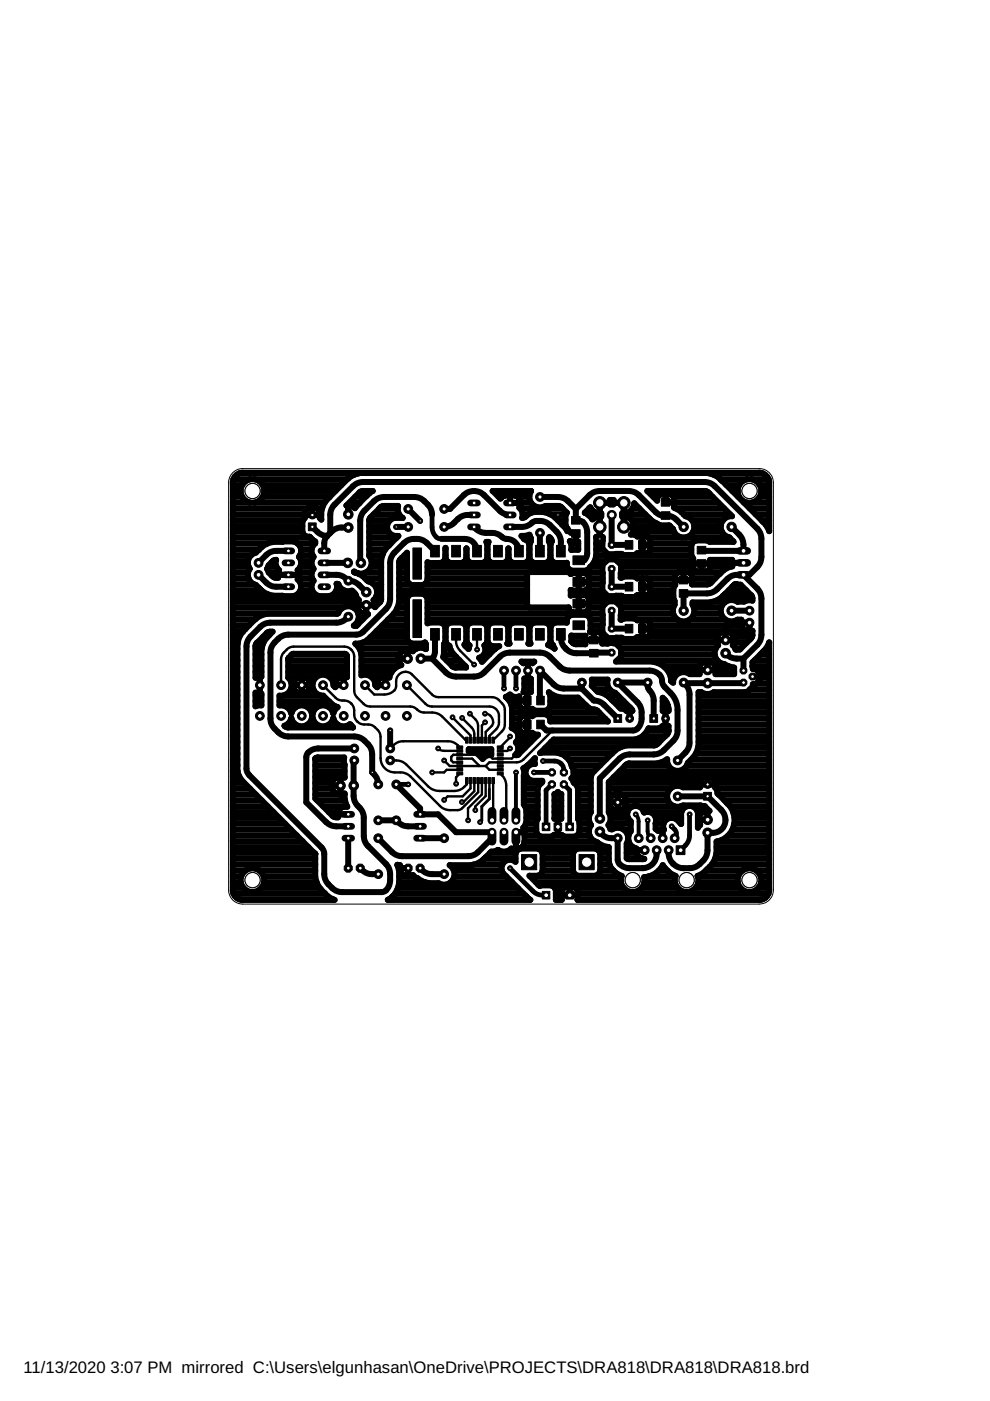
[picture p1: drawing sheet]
<svg xmlns="http://www.w3.org/2000/svg" width="210mm" height="297mm" viewBox="0 0 210 297" stroke-linecap="round" stroke-linejoin="round" font-family="sans-serif">
<defs><g id="words">
<g font-size="3.5">
<text x="5" y="291">11/13/2020</text>
<text x="23.4" y="291">3:07 PM mirrored C:\Users\elgunhasan\OneDrive\PROJECTS\DRA818\DRA818\DRA818.brd</text>
</g>
</g></defs>
<g fill="#000" stroke="#000" stroke-width=".21">
<path d="M87.5 116.2h1.9v6.6h-1.9zM91.3 115.6h1.9v2.5h-1.9zM95.8 115.6h1.8v2.5h-1.8zM100.2 115.6h1.9v2.5h-1.9zM104.6 115.6h1.9v2.5h-1.9zM109.1 115.6h1.9v2.5h-1.9zM113.5 115.6h1.9v2.5h-1.9zM118 115.6h1.8v2.5h-1.8zM121.2 109.5h1.8v1.6h-1.8zM121.2 112.3h1.8v1.6h-1.8zM121.5 117.9h2.4v1.8h-2.4zM132.6 114.6h1.6v1.8h-1.6z"/>
<path d="M135.4 114.6h1.6v1.8h-1.6zM140.2 108.5h1.8v1.6h-1.8zM140.2 105.7h1.8v1.6h-1.8zM147.8 115.8h1.8v1.7h-1.8zM147.8 118.7h1.8v1.6h-1.8zM87.5 127.2h1.9v8h-1.9zM91.3 133.3h1.9v2.4h-1.9zM95.8 133.3h1.8v2.4h-1.8zM100.2 133.3h1.9v2.4h-1.9zM104.6 133.3h1.9v2.4h-1.9zM109.1 133.3h1.9v2.4h-1.9zM113.5 133.3h1.9v2.4h-1.9z"/>
<path d="M118 133.3h1.8v2.4h-1.8zM121.5 122.4h2.4v1.9h-2.4zM121.5 127h2.4v1.9h-2.4zM121.5 131.6h2.4v1.9h-2.4zM125 137.7h1.8v1.6h-1.8zM125 134.9h1.8v1.6h-1.8zM132.6 123.5h1.6v1.8h-1.6zM132.6 132.4h1.6v1.8h-1.6zM135.4 123.5h1.6v1.8h-1.6zM135.4 132.4h1.6v1.8h-1.6zM144 125h1.8v1.6h-1.8zM144 122.2h1.8v1.6h-1.8z"/>
<path d="M96.8 158.2h1.3v.5h-1.3zM96.8 158.9h1.3v.6h-1.3zM96.8 159.7h1.3v.6h-1.3zM98.7 156.3h.6v1.3h-.6zM99.5 156.3h.5v1.3h-.5zM100.3 156.3h.5v1.3h-.5zM101.1 156.3h.5v1.3h-.5zM101.9 156.3h.5v1.3h-.5zM102.7 156.3h.6v1.3h-.6zM103.5 156.3h.5v1.3h-.5zM104.3 156.3h.5v1.3h-.5zM105.4 159.7h1.3v.6h-1.3z"/>
<path d="M105.4 158.9h1.3v.6h-1.3zM105.4 158.2h1.3v.5h-1.3zM111 147.6h1.6v1.8h-1.6zM111 152.7h1.6v1.8h-1.6zM113.8 147.6h1.6v1.8h-1.6zM113.8 152.7h1.6v1.8h-1.6zM96.8 160.5h1.3v.6h-1.3zM96.8 161.4h1.3v.5h-1.3zM96.8 162.1h1.3v.6h-1.3zM96.8 162.9h1.3v.6h-1.3zM96.8 163.7h1.3v.6h-1.3zM98.7 164.9h.6v1.2h-.6z"/>
<path d="M99.5 164.9h.5v1.2h-.5zM100.3 164.9h.5v1.2h-.5zM101.1 164.9h.5v1.2h-.5zM101.9 164.9h.5v1.2h-.5zM102.7 164.9h.6v1.2h-.6zM103.5 164.9h.5v1.2h-.5zM104.3 164.9h.5v1.2h-.5zM105.4 163.7h1.3v.6h-1.3zM105.4 162.9h1.3v.6h-1.3zM105.4 162.1h1.3v.6h-1.3zM105.4 161.4h1.3v.5h-1.3zM105.4 160.5h1.3v.6h-1.3z"/>
</g>
<g fill="none" stroke="#000" stroke-width="1.3">
<path d="M49.4 106.6h19.5M49.4 104.1h1.6M49.4 119h3.2M49.4 117.7h3.9M49.4 116.5h5.5M49.4 115.2h7.3M49.4 114h16.4M49.4 112.8h14.7M49.4 111.5h14.7M49.4 110.3h14.9M49.4 109.1h15.1M49.4 107.8h15.8"/>
<path d="M49.4 105.3h2M49.4 102.8h2M49.5 101.6h24.1M50.7 100.4h25.3M53 101.6a2.54 2.54 0 0 0-2 2.5 2.54 2.54 0 0 0 2 2.5M54 101.6a2.54 2.54 0 0 1 2.1 2.5 2.54 2.54 0 0 1-2.1 2.5M54.8 116.6h.1M55.4 116.1h.1M55.6 115.9l-1.3 1.3a2.22 2.22 0 0 0-1.4 3.4M55.6 115.9h.1M55.7 105.3h14.2M55.7 102.8h16.7"/>
<path d="M56 104.1h15.1M56.7 115.2l-1.1 .7M56.7 115.2h.1M56.7 115.2l1.2-.3 4.4-.1a1.98 1.98 0 0 1 1.1 3.3l.4 .8M57.9 119h.5M58.4 118.9l.1-.2-.6 .2-.9 .9-.3 .8M58.4 118.9v.8l.4 .8 .4 .4-.4 .9 .1 .7M61.1 116.8h-3l-.9 .3-.7 .6-1.7 1.6M63.1 115.2h3.7M63.6 117.7h2.7M63.8 118.9v.8l-.3 .8-.4 .4a1.51 1.51 0 0 1 0 2 1.99 1.99 0 0 1 .7 2 1.99 1.99 0 0 1-1.5 1.5M63.8 119h2.3"/>
<path d="M63.8 116.5h2.3M64.5 109.2h3.4M65.7 113.8h.1M65.7 113.8l.7 .8M66.1 118.9v.8l.4 .9a1.88 1.88 0 0 0 0 2.5 2 2 0 0 0 1.1 3.3M66.2 111.7a4.1 4.1 0 0 0 3.2 1.9M66.2 107.5v1.7M66.2 109.1h.1M66.2 107.8h.1M66.4 114.5l.4 .3v.4a1.95 1.95 0 0 0-.3 2.9l-.4 .8M67.2 107.8h1.1M67.9 109.1h.2"/>
<path d="M68.1 110.2l-.3-.4a1.71 1.71 0 0 0-1.6-2.3 1.71 1.71 0 0 0-1.6 2.3l-.5 .8v2.2a1.33 1.33 0 0 0 1.6 1M68.5 107.3l-.4 1.2v1.7M68.5 107.3h.1M68.7 119.3h5M69.1 106.1l-.6 1.2M69.1 106.1v.1M69.4 113.6a2.19 2.19 0 0 0-.7 1.5v1.7M69.4 113.6h.1M69.8 105.4h.1M70 113l.1-4.3 .5-1.3 4.3-4.3 .7-.6 .9-.3h73.4l.9 .3 .7 .6 9.1 9 .7 1.2 .1 .9v3.9l-.3 1.3-.5 .8-1.7 1.7h-2.6a2.79 2.79 0 0 0-2.1 .8l-2.5 2.5-.9 .5-.9 .1h-5v3.7M73.5 107.2a1.9 1.9 0 0 1 1.7 .6l.3-.4M73.5 107.2h-.1"/>
<path d="M73.8 101.5h.1M73.8 111.8a4.3 4.3 0 0 0-4.4 1.8M73.8 107.1l.1 2M73.8 107.8h.1M74 101.3l-4.9 4.8M74 101.3h.1M74.1 106.6h2.2M75.1 100.6l-1.1 .7M75.1 100.6h.1M75.1 100.6l1.2-.3h73.8l1.2 .3M75.3 105.3h2.2M75.5 107.4h.1"/>
<path d="M75.6 107.2l-.1 .2M75.6 107.2h.1M76.2 106.7h.1M76.2 106.7l-.6 .5M77.7 105.2l-1.5 1.5M77.7 105.2h.1M78.2 104.6h.1M78.3 117.7h2.8M78.3 116.5h3.4M78.3 115.2h4.5M78.3 114h5.8M78.3 112.8h4.1"/>
<path d="M78.3 111.5h3.8M78.3 110.3v7.6a2.36 2.36 0 0 1-.2 3.1 2.36 2.36 0 0 1-3.1 .2l.9 .4M78.3 110.3h4.4M78.4 104.4l.6-.3-2.4 .1-3.2 3M78.4 104.4l-.7 .8M78.4 104.4v.1M78.8 119h2M79.2 109.1h5.4M80.4 107.8l.9-.5h3.1a2.12 2.12 0 0 0 1 2.5M80.4 107.8l-1.8 1.8-.3 .7M80.4 107.8h3.9M81.2 117.4l-.4 1.3v8.4l-.2 .5"/>
<path d="M81.2 117.4h.1M81.8 116.3h.1M81.8 116.3l-.6 1.1M82.3 115.8h.1M82.3 115.8l-.5 .5M82.5 115.6l-.2 .2M82.5 115.6h.1M84 111.7h2.5M84 114l-1.5 1.6M84 114l.1 .1M84.7 119h1.6M84.9 118.5l-.3 .8v8.3"/>
<path d="M84.9 118.5l.1 .1M85.2 118.3h.1M85.4 109.8h-1.8a1.95 1.95 0 0 0-1.5 2.4 1.95 1.95 0 0 0 2.4 1.4l-.5 .4M85.4 109.8h.1M85.8 117.7h.5M86.5 107.9l2.6 2.5M91.6 109.1a4.3 4.3 0 0 0-3.8-3.7h-6.4l-.9 .1-1.2 .7-2.4 2.4-.4 .9-.1 .9v8.8l.1 .1M92.2 116.9l-1.7-1.8a3.8 3.8 0 0 0-4.8 0l-2.4 2.4-.4 .9-.2 .9v7.7l-.3 1.3-.5 .8-4.9 4.9-.7 .4-.8 .2h-14.4a4.4 4.4 0 0 0-3.8 3.7v14.1a4.4 4.4 0 0 0 3.8 3.7h14a4.3 4.3 0 0 1 3.8 3.8v3.9l1 1.1 .3 1.4M93.6 114.3h4.9a2.61 2.61 0 0 1 2.6 2.6M94.1 119h.7M94.4 118.3l-.5 .9-.5 .2h-2.4l-.4-.2v3.8l-.5 .8-.5 .2h-2.3l-.8-.5-.2-.5v-5.8l-1.4 1.3M94.4 116.2v2.1"/>
<path d="M94.4 116.2h.1M94.4 117.7h.1M94.4 116.5h.1M94.5 118.3l.5 .9 .5 .2h2.4l.4-.2 .6-.9M98.6 119h.7M98.9 116.3v2M98.9 116.3h.1M98.9 117.7h.1M98.9 116.5h.1M98.9 118.3l.6 .9 .4 .2h2.4l.5-.2 .5-.9M100.5 104.1l-1 .1-.8 .5-3.3 3.2h-1.3M100.5 104.1h.1"/>
<path d="M100.5 111.7l1.1 .9a5.5 5.5 0 0 0 3.2 .4l1.3 .6a3.1 3.1 0 0 0 2.2 .8l.8 .5a2.54 2.54 0 0 1 .9 2M100.5 109.2a4.4 4.4 0 0 0-4.6 1.9l-.8 .5-1 .1M100.5 104.1h.5a2.73 2.73 0 0 1 1.6 .9l3.7 3.6 .9 .4 .9 .2M103 119h.7M103.3 115.2h.1M103.3 115.4v2.9M103.3 117.7h.1M103.3 116.5h.1M103.6 114.9h-.5l.2 .5M103.6 114.9h.1M103.6 114.9l-.2 .5M105.7 105.3h.8"/>
<path d="M107.4 119h.7M107.8 117.7h.1M107.8 116.5h.1M108.1 111.7h3l1.3-.6a2.96 2.96 0 0 1 4.2 .2 5.9 5.9 0 0 1 2.2 2.6l.1 3M108.1 106.6h.1M108.1 105v1.6M108.1 106.6v.1M108.1 106.6h2.3M108.1 105.3h.1M109.7 105.3h2.5M110.3 107.8h9M110.4 106.6h2.2"/>
<path d="M110.8 109.1h1.2M110.9 114h1.6M111 114.1l.2 .2M111.2 114.3h.1M111.2 114.3l.5 .2 .5 .9v2.9l-.5 .9-.5 .2h-2.4l-.4-.2-.6-.9v-2v2l-.6 .9-.4 .2h-2.4l-.5-.2-.5-.9M111.5 109.5h.1M111.8 109.2l-.3 .3M111.8 109.2h.1M111.9 119h.7M112.2 115.2h.1M112.2 117.7h.1M112.2 116.5h.1"/>
<path d="M112.5 108.8l-.7 .4M112.5 108.8h.1M112.5 108.8l.8-.3h1.8l1.3 .4M112.6 104.1l-.4 .8v.9l.4 .8M112.6 106.6a2.25 2.25 0 0 0 3 .7l3.1 .1 1.5 1.3M112.6 104.1h-8.1l1.6 1.6 .5-.4 .4-.2 1.9-.1a1.62 1.62 0 0 1 1.2 2.6 1.84 1.84 0 0 1 .6 2.2l.8-.3M112.6 104.1h.1M114.5 105.4h3.8l.9 .1 1.2 .7 1.7 1.7M114.5 113v3.9M116.4 119h.7M116.4 108.9h.1M116.4 108.9l1.1 .6 2.4 2.4"/>
<path d="M116.4 114h.2M116.6 115.2h.2M116.6 114.1l-.1-.2a1.28 1.28 0 0 0 .2 1.5v2.9l-.6 .9-.4 .2h-2.4l-.8-.6-.2-.5v-2.9a1.52 1.52 0 0 0-.1-2l-.9 .2h-.7l.4 .5M116.6 114.1h.1M116.7 114.1l.3 .6-.3 .7v2.9l.2 .5 .8 .6 2.5-.1a1.34 1.34 0 0 0 1 1.7h3l.5-.2 .9-1M116.7 117.7h.1M116.7 116.5h.1M116.7 109.1h3.3M118.3 110.3h1.6M118.3 109.2v1l2.8 2.8h.8l.2 .1M119.5 111.5h.5M120.2 108.7h.1"/>
<path d="M120.2 108.7l-.3 .6v2.1l.4 .7v.5l-.5-.7M120.8 114.7l1.8 .1v1.8h-1.5v-1.2zM121.1 115.2h1.5M121.1 116.5h1.5M122.1 107.9l2.9-2.9 1.2-.8 .9-.1h6.2l.9 .1 .9 .5 4 3.9 .7 .5 .8 .3a3.2 3.2 0 0 1 2.8 .8l1.5 1.5M122.1 107.9v2.4l.1 .1a1.68 1.68 0 0 1 2.2 1.5l.1 .9v5l-.6 1h-1.2M122.1 113.1v1.7M122.1 113.1h.1M122.1 114h.1M124 108.7l1.1-1.2a2.18 2.18 0 0 0 2.4 1.3v.7a2.27 2.27 0 0 0-1.9 .6l-.9-1M124 108.7h.1M124.1 108.7v.1"/>
<path d="M124.1 108.7l.6 .4M124.6 109.1h2.9M124.7 109.1h.1M124.9 107.8h.4M125.6 119.8h.1M126.1 119h2.4M126.1 118.9h.1M126.1 118.9l-.5 .9M126.4 117.7h20.2M126.4 116.5h1.4M126.4 115.2h1.3M126.4 114h1.4"/>
<path d="M127.1 106.6h5.1M127.1 106.6h.1M127.1 106.6v2.2M127.1 109.5l.1 4.8M127.1 111.7h.1M127.1 111.5h.1M127.1 112.8h.1M127.1 110.3h.1M127.1 107.8h.1M129.3 106h.8l-.1 1h-.7zM129.7 109.2v6.3h3.7M130.9 119h16.1"/>
<path d="M131.9 109.1h4.9M132.2 106.6h.1M132.2 106.6v2.2M132.2 109.5v2.2M132.2 111.7h.1M132.2 111.7h2.3M132.2 111.5h.1M132.2 110.3h.1M132.2 107.8h.1M133.9 110.3a2.28 2.28 0 0 0-2-.8v-.7a2.24 2.24 0 0 0 2.6-2.1l3.7 3.7M133.9 110.3a2.2 2.2 0 0 1-.1 3h.6l.7 .5 2-.1 .4 .2 .4 .6v2M133.9 110.3h4.1"/>
<path d="M134.1 107.8h1.5M134.2 112.8h8.7M134.5 111.5h7.5M136.2 113.7v3.6M136.2 116.5h.1M136.2 115.2v.1M136.2 114h.1M137.6 114h17.1M137.9 116.5l-.2 .5-.5 .3h-2.1l-.7 .4h-2.1l-.5-.3-2.9 .1-1.2-1.2 .1-2.4h-.8l-.6-.1v4.1l-.3 1M137.9 115.5h-1.7M137.9 116.5h8.7M137.9 115.2h8.8"/>
<path d="M138.2 110.4l1 .6M138.5 105.3h.9M139.2 111l.8 .4h1.8l.2 .1M139.2 111h.1M141.1 104.8v1.7M141.1 106.5h.1M141.1 106.5h1.8M141.1 105.3h.1M142 111.5l.7 .6M142.7 112.1v.1M142.8 105.3h8.3M142.9 106.6h9.4"/>
<path d="M143.3 107.8h10.3M145 109.1h9.8M145.4 109.5l-1.1-1.1-1.4-.8v-2l-.3-.6-.5-.2h-2.1l-.6 .7-.1 .7-2.1-2.1h12.3l.7 .3 5 5.1a2.27 2.27 0 0 0-2.4 1.9 2.27 2.27 0 0 0 1.9 2.6l.8 .9h-5l-.6-.3h-2.3l-.5 .2-.5 .8v2.1M145.4 109.5h.1M145.4 109.5a2.3 2.3 0 0 1 1.2 3.8 2.3 2.3 0 0 1-3.9-1.1M146.6 117.7l.4 .7v2.1l.6 .6h2.5l.4-.7v-1.7h4.7l-.1 .7 .2 .7-.9 .2-1.1 .6M146.7 110.3h6.6M146.9 112.8h6.2M147 119.5h3.5M147.2 111.5h5.6M148.7 119.5h.1M148.7 119.5v1.6"/>
<path d="M150.4 100.4h11.3M150.5 119h4.7M151.3 100.6h.1M151.3 100.6l1.1 .7M152.4 101.3h.1M152.4 101.3l.5 .4M152.8 101.6h10.1M152.9 101.7l8.7 8.8M152.9 101.7h.1M154 102.8h2.7M155.1 111.7l1.7 1.7 .5 .7a4.9 4.9 0 0 1 .3 2.7h-8.7l-.2-.2M155.1 119.3l2.5 .1"/>
<path d="M155.2 104.1h1.2M156.5 105.3h.2M157.7 106.6h5.4M158.4 101.6a2.54 2.54 0 0 0-2 2.5 2.54 2.54 0 0 0 2 2.5M159 107.8h4.1M159.4 101.6a2.53 2.53 0 0 1 2 2.5 2.53 2.53 0 0 1-2 2.5M160.2 109.1h2.9M161.1 105.3h2M161.1 102.8h2M161.4 104.1h1.7M161.4 110.3h1.7M161.6 110.5h.1"/>
<path d="M161.6 110.5l.8 .7M162.4 111.2h.1M162.4 111.2l.6 1.1M162.5 111.5h.6M162.9 101.5l.2 .8v10.3l-.1-.3M162.9 101.5v.1M162.9 101.5a2.1 2.1 0 0 0-1.9-1.3h-109.5a2.16 2.16 0 0 0-2.1 1.9v86.9l.1 .5M163 112.3v.1M49.4 126.4h26.1M49.4 133.8h2.2M49.4 140h1M49.4 138.7h1"/>
<path d="M49.4 137.5h1M49.4 136.3h1M49.4 135h1.4M49.4 132.6h3.4M49.4 131.3h4.7M49.4 130.1h22.1M49.4 128.8h23.3M49.4 127.6h26.5M49.4 125.1h6M49.4 123.9h4.5M49.4 122.7h3.3M49.4 121.4h3.2"/>
<path d="M49.4 120.2h3.3M51.3 134.1l-.6 1.1-.3 1.2v27l.2 1M51.3 134.1h.1M51.5 133.9l-.2 .2M51.5 133.9h.1M52 133.3l-.5 .6M52 133.3h.1M52.6 121.4a2.2 2.2 0 0 0 1.7 2.6l.8 .9M52.9 120.6h.1M52.9 120.6l-.3 .8M54.1 131.3l-2.1 2M54.1 131.3h.1"/>
<path d="M54.2 140h1.2M54.2 138.7h1.2M54.2 137.5h1.3M54.3 131.1l-.2 .2M54.3 131.1h.1M54.5 136.3h1.4M54.8 121.9l2 1.9a2.63 2.63 0 0 0 1.8 .6h2.5M55.1 124.9l.5 .4M55.1 124.9h.1M55.4 130.5l-1.1 .6M55.4 130.5h.1M55.4 130.5l1.3-.4 15-.1a2.23 2.23 0 0 1 3.5-1 2.23 2.23 0 0 1-.2 3.7h.6l.3-.3"/>
<path d="M55.6 125.3l1.1 .7M55.7 135h1M55.8 136.4v.1M56.4 135.3l-.6 1.1M56.4 135.3v.1M56.7 120.6h-.1M56.7 120.6l.3 .7 .6 .6M56.7 126l1.2 .3 2.1 .1M56.7 126h.1M56.8 120.2h1.8M57 121.4h1.9M57.1 134.6l.7-.7-1.2 .3-2.3 2.5-.1 7 .7-.3 .5 .1v-5.8l.4-1.3"/>
<path d="M57.1 134.6l-.7 .7M57.1 134.6h.1M57.5 121.9l.3 .3a1.11 1.11 0 0 0 1.1 .3M58.8 121.9h4.7M58.9 122.5h.1M61.1 140h12.5M61.1 121.9h.1M61.9 138.7h11.4M63.2 122.7h3M63.4 121.4h2.7M63.6 120.2h2.7M63.7 125.1h2.5"/>
<path d="M63.8 123.9h2.3M68.7 121.9h2.6a3.2 3.2 0 0 1 2.5 1.2l1.1 .2a6.3 6.3 0 0 1 2.7 2.2M71.3 125.1h1.6M71.4 123.9h.4M73.8 130.7l-1.1 1-.9 .3h-14.5l-.9 .2-.9 .4-2.4 2.4-.5 .7-.3 .9v26.3l.1 .8 .4 .6 15.6 15.7 .3 .7v4.7a4.4 4.4 0 0 0 3.8 3.7h8.4a2.03 2.03 0 0 0 1.8-2v-.5a3.8 3.8 0 0 0-.8-3.4l-3.9-3.8-.7-1.2-.2-1v-4.3l-.3-.9-1.3-1.5-.5-1.3v-7.8l.1-.2M74.8 125.4l.2 .2M74.8 125.4l-.1-.1a2.26 2.26 0 0 1-3-1.5h-.3a1.93 1.93 0 0 1-1.5 2.6M75 128.8h.8M75 125.6l.4 .4 .3 .9 .4 .3a1.91 1.91 0 0 0-.1 2.2 1.91 1.91 0 0 0 2 .8M75 125.6h.1M75.1 132.6h.6M75.4 121.4h.2"/>
<path d="M75.4 136.5h.1M75.4 136.5l.5 .6M75.6 132.6v.1M75.7 128.3h3.8M75.9 132.4h.1M75.9 121.6h.1M75.9 121.6l1.1 .6 .7 .8M75.9 137l.5 .8M75.9 130.1h1M76 131.3h.9M76.2 137.5h12.1M76.4 137.8l.2 .9v4.5a2.15 2.15 0 0 1 3 2.1l.4 .4a1.81 1.81 0 0 1 .6-1.9 1.81 1.81 0 0 1 1.9-.2"/>
<path d="M76.4 137.8v.1M76.6 140h7.9M76.6 138.7h8.1M76.8 136.3h10.1M77 136.2h.1M77 136.2l-1.6 .3M77.4 121.4h3.4M77.4 122.7h3.4M77.6 128.8l.1 .1M77.6 130.1h.1M77.7 128.4l-.1 1.8M77.7 122.9l.4 .4a2.29 2.29 0 0 1 1.8 1.6 2.29 2.29 0 0 1-.7 2.3l.3 .8v.7"/>
<path d="M77.9 135.7h.1M77.9 135.7l-.9 .5M78 130.2h.1M78 130.2l-2.1 2.2M78.6 135h7.7M78.6 120.2h2.2M79.2 123.9h1.6M79.4 127.6h1.2M79.8 126.4h1M79.8 133.8h6.5M79.9 125.1h.9M80.6 127.6l-1.1 1.1"/>
<path d="M81.1 132.6h5.2M82.3 131.3h4M83.5 130.2h.1M83.5 130.1h2.8M83.7 130h.1M83.7 130l-5.8 5.7M84.3 128.9h.1M84.3 128.9l-.6 1.1M84.3 128.8h2M84.5 139.6h1.9M84.6 126.4h2M84.6 127.6l-.3 1.3"/>
<path d="M84.6 127.6h1.7M84.6 125.1h27.2M84.6 123.9h2.4M84.6 122.7h1.7M84.6 121.4h1.7M84.6 120.2h1.7M84.7 138.8a1.93 1.93 0 0 0 .4 2.2l-.7 .2M86.4 139.6v.1M86.4 137.7v1.9M86.4 138.7v.1M89.2 139.6h2.4M90 123.9h21.8"/>
<path d="M90 136.3h.1M90 137.5h.3M90.1 136.2l.2 .4v1a2.33 2.33 0 0 0-2.8 .4 1.94 1.94 0 0 0-2.8 .8M90.1 136.2h.1M90.4 126.4h21.4M90.6 131.3h29.6M90.6 130.1h37.1M90.6 128.8h30M90.6 127.6h21.2M90.6 122.7h21.2M90.6 121.4h21.4M90.6 120.2h29.7"/>
<path d="M91.6 139.6l2.9 3 .8 .5 1.4 .3h4.3a2.73 2.73 0 0 0 1.6-.8l3.7-3.7 .9-.4 .9-.1h6.4l.9 .1 .8 .4 2.8 2.7 1.3 .5 17.4 .1a2.45 2.45 0 0 1 2.7 2.5 4 4 0 0 0 1.8 2.2l1 1.4 .4 1.7v5.4l-.3 .9-2.6 2.8-1.2 .7-.9 .2h-5.1l-1.4 .3-.7 .5-4.2 4.2v8.5M92.2 134.5v4l-.6 1.1M94.1 138.7h2.1M94.1 137.5h1.3M94.3 132.5l-.9-.5h-2.4l-.4 .2v-5.3l-.5-.8-.5-.2h-2.3l-.5 .2-.5 .8v8.5l.2 .5 .8 .5h2.3l.5-.2M94.3 132.5l.1 .5M94.3 132.6h.4M94.3 136.3h.3M94.4 133v3M94.4 136l-.3 .6v2.1l-.1 .6 1.9 1.9M94.4 133.8h.1M94.4 135h.1"/>
<path d="M94.5 136l.2 .4 .6 .5 .2 .7M94.7 132.5l.8-.5h2.4l.8 .5M94.7 132.5l-.2 .5M94.7 140h2.7M95.5 137.6l.6 1 2.7 2.9h-2.3l-.6-.3M95.5 137.6h.1M98.7 132.5l.2 .5M98.7 132.6h.4M98.8 136.3h.2M98.9 136l.2 .4 .5 .4-.2 .8-.9-.9zM98.9 133v3M98.9 133.8h.1"/>
<path d="M98.9 135h.1M99.1 132.5l.8-.5h2.4l.8 .5M99.1 132.5l-.2 .5M99.3 137.5h.1M102 140h.5M102.6 138.7h1.2M102.9 137.5h2.1M103.1 132.5l.2 .5M103.1 132.6h.4M103.2 136.3h.3M103.3 133v3M103.3 136l-.2 .4-.4 .4 .2 .6v.7l-.3 .6"/>
<path d="M103.3 133.8h.1M103.3 135h.1M103.4 136l.5 .8 .5 .2h1.5l-.8 .5M103.6 132.5l.3-.3 .5-.2h2.4l.8 .5M103.6 132.5l-.2 .5M104.9 137.6l-2.7 2.7-.6-.8 .5-.3 .5-.5M104.9 137.6h.1M105.1 137.5l-.2 .1M105.1 137.5h.1M107.6 132.5l.2 .5v3l-.2 .5h.4M107.6 132.6h.4M107.7 136.3h.2"/>
<path d="M107.8 133.8h.1M107.8 135h.1M108 136.4v.1M112 136.5h.5M112 132.5l-.8-.5h-2.4l-.4 .2-.6 .8v3l.2 .4M112 132.5l.2 .5v3l-.2 .4M112 136.4v.1M112.1 132.6h.4M112.1 136.3h.3M112.2 133.8h.1M112.2 135h.1M112.5 132.5l.8-.5h2.4l.8 .5"/>
<path d="M112.5 136.4v.1M112.5 132.5l-.2 .5v3l.2 .4M116.4 136.8h.1M116.4 136.8l1.1 .7M116.5 132.5l.2 .5v3l-.5 .8h.2M116.5 132.6h.4M116.6 136.3h.2M116.7 133.8h.1M116.7 135h.1M116.9 132.5l.8-.5h2.5a1.34 1.34 0 0 1 1-1.6h3l.5 .2 .5 .8v2.4M116.9 132.5l-.2 .5v3l.6 .8M117.3 136.8v.3"/>
<path d="M117.3 137.1l.3 .4M117.3 137.1l.1 .1M117.5 137.5h.1M117.6 137.5h.1M118.9 134.5a3.5 3.5 0 0 0 3.3 4l7.5-.1-.1-.2M120.8 121.4h6.9M121 125.1h.1M121 125.1v1.2M121 125.1l3 .1 .5-.2 .3-.6v-2.1l-.2-.4-.6-.4h-2.6l-.4 .2-.5-.4h-8.2l-.5 .3v6.7l.2 .4 8.6 .1a.92 .92 0 0 0 .8 1h2.6l.6-.3 .2-.5v-2l-.3-.7M121 126.2v.1M121 126.2h3l.5 .1M121.1 135h3"/>
<path d="M121.4 136.3l-.3-.3v-1.3l3 .1v1.8M121.4 136.3l.6 .3h2.1M121.4 136.3h2.7M122.7 121.5v3.7M122.7 126.2v3.6M122.7 123.4h.1M122.7 123.4h2.1M122.7 128.8v.1M122.7 127.6h.1M122.7 126.4h.1M122.7 125.1v.1M122.7 123.9h.1"/>
<path d="M122.7 122.7h.1M124.1 135.7h3.6M124.1 136.6h.1M124.3 125.1h3.4M124.5 126.4h7.3M124.8 128h-2.1M124.8 128.8h2.9M124.8 127.6h4M124.8 123.9h2.9M124.8 122.7h3M125.2 133.8h2.5M125.2 131.3h2.6"/>
<path d="M125.2 120.2h2.5M125.2 133.8l-.1 .2h1.8l.6 .3 .2 .5v1.7l2.8-.1 1.2 1.1v1.7l-1.1 1.1h7.8l1.2 .3M125.2 132.6h2.5M125.2 120.1h.1M125.9 134v1.7M125.9 135v.1M127.7 136.3h24.3M127.7 135h1M127.7 121.4v-1.6l1.2-1.2h1.6l1.2 1.2v1.6M127.7 128.7l1.2-1.2h1.6l1.2 1.2-.1 2.7 .7-.3h2.1l.7 .4h2.1l.6 .6v2.5l-.6 .4h-2.1l-.7 .5h-2.1l-.5-.3-2.9 .1-1.2-1.2zM127.7 121.4v3.8l1.2 1.2M129.7 129.5v3.8h3.7"/>
<path d="M129.7 120.6v3.8h3.7M130.5 126.4l1.3-.1 .5 .3h2.1l.5-.2M130.6 127.6h12.4M130.9 140h21.2M131.6 131.3h.2M131.6 137.5h20.2M131.7 121.4l-.1 1.1 .7-.3h2.1l.7 .5h2.1l.6 .4 .1 2.3-.2 .5-.6 .3h-2l-.2 .2M131.7 138.7h19.8M131.7 130.1h11M131.7 128.8h11M131.7 121.4h11.9M131.7 120.2h15.3"/>
<path d="M134.9 126.4h7.9M134.9 131.3h8.7M136.2 122.6v3.6M136.2 131.5v3.6M136.2 135v.1M136.2 133.8h.1M136.2 132.6h.1M136.2 125.1v.1M136.2 123.9h.1M136.2 122.7h.1M137.3 135h14.7M137.3 122.7h5.9"/>
<path d="M137.9 133.8h20.6M137.9 133.3h-1.7M137.9 124.4h-1.7M137.9 132.6h19.2M137.9 125.1h4.9M137.9 123.9h5.3M143.2 123.9l-.4 .9v2.1a1.83 1.83 0 0 1-.1 2.1 2.3 2.3 0 0 0 2.7 2.7 2.3 2.3 0 0 0 1.4-3.5v-.5h3.8l1.2-.3M143.2 123h3.5M143.6 121.4l-.4 .5v2M143.6 121.4h2.7M144.9 121.3v1.7M144.9 122.7h.1"/>
<path d="M144.9 121.4v.1M146.3 121.4l.4 .7v1.8l3.6-.1 2.3-2.1M146.3 121.4h6.5M146.3 131.3h7.4M146.7 123.9h3.2M146.7 122.7h4.9M147.1 128.8h5.8M147.1 130.1h5.8M148.7 120.2h.1M150.5 120.2h4.4M150.7 123.5v.1M150.9 127.6h2.9"/>
<path d="M151.8 127.4h.1M151.9 135.7h3.8M152.6 121.7h.1M152.9 126.7h.1M152.9 126.7l-1.1 .7M153.3 126.4h6.1M153.3 120.9l-.7 .8M153.3 120.9l.1 .1M153.4 126.3h.1M153.6 126h.1M153.7 133.8a1.91 1.91 0 0 0-1.4 3 2.26 2.26 0 0 0-.7 2.4 2.26 2.26 0 0 0 2 1.6l.7 .4M153.8 138.5l.3 .3a3.9 3.9 0 0 0 3.5 .8"/>
<path d="M153.8 135.7h.1M153.8 135v.1M153.8 133.8v1.9M154.5 125.1h3.7M155.1 129.5h3.8M155.3 124.4h.1M155.6 135h3.8M155.6 136.3h2.7M155.8 123.9h.5M155.9 137.5h1.2M155.9 123.8l1.1 .2 2.2 2.2a1.29 1.29 0 0 1 .3 1.2l-1-.1-.8 .3h-1.3M155.9 123.8v.1"/>
<path d="M155.9 123.8l-3 2.9M156.4 131.4h.8M156.4 131.4h.1M156.4 127.6a2.31 2.31 0 0 0-3.6 1.9 2.31 2.31 0 0 0 3.6 1.9M156.4 127.6h.1M157.1 132h1.8M157.2 131.4a1.83 1.83 0 0 0 .4 1.9 1.83 1.83 0 0 0 1.9 .4 1.71 1.71 0 0 1-.3 1.7l-2.4 2.3h-.8l-.2-.5-.4-.4a1.9 1.9 0 0 0-1.5-3M157.2 131.4h.1M157.6 121.9l3.3 3.3 .4 .8 .1 .9v7.7l-.1 .9-.7 1.2-3 2.9M157.6 139.6v2.6M158.9 132v1.8M158.9 132h.1"/>
<path d="M158.9 132.6h.1M158.9 135.6l.1 .1M159.3 133.8h.2M160 140h3.1M161.2 138.7h1.9M161.6 138.3l-2.1 2.1 .1 1.5h.6l.9 .9v1.3l-.9 1h-.6v.4l-1.1 1.2h-7.2a2.29 2.29 0 0 1-2.6 0h-.6v11.4l-.3 1.2M161.6 138.3h.1M161.9 138v.1M161.9 138l-.3 .3M162.4 137.6l-.5 .4M162.4 137.6h.1M162.4 137.5h.7"/>
<path d="M163 136.5l.1-.3v52.5l-.2 .8M163 136.5h.1M163 136.5l-.6 1.1M163.1 136.3h.1M49.4 153.6h1M49.4 159.8h1M49.4 158.6h1M49.4 157.3h1M49.4 156.1h1M49.4 154.8h1M49.4 152.4h1M49.4 151.1h1"/>
<path d="M49.4 149.9h1M49.4 148.7h1M49.4 147.4h1M49.4 146.2h1M49.4 144.9h1M49.4 143.7h1M49.4 142.5h1M49.4 141.2h1M54.2 146.9l.7 .2h.5v2.5h-.8l-.4 .2zM54.2 148.7h1.2M54.2 147.4h1.2M54.2 142.5h1.2"/>
<path d="M54.2 141.2h1.2M55.1 143.4v3.7M55.1 145.3h.1M55.1 146.2h.1M55.1 144.9v.1M55.1 143.7h.1M59.2 148.7h10.5M60.2 147.4h7.7M60.8 149.9h1.9M60.9 153.6h1.8M61.1 142.5h12.5M61.1 141.2h12.5"/>
<path d="M61.2 143.7h1.8M61.6 146.2h.8M61.7 151.1h.1M61.7 152.4h.1M61.8 144.9h.4M62.1 145.3h3.7M64 145.3h.1M64 143.4v3.7M64 146.2h.1M64 144.9v.1M64 143.7h.1M64.9 143.7h2"/>
<path d="M65.2 149.9h2M65.2 149.9a2.25 2.25 0 0 1 0 3.7 2.25 2.25 0 0 1-3.4-1.3l-.3 .7-1.2 .9 .8 .3h13.7M65.3 153.6h1.9M65.6 146.2h.9M65.8 144.9h.5M66.1 151.1h.3M66.1 152.4h.2M69.7 149.9h1.8M69.7 149.9a2.24 2.24 0 0 0-3.2 .8 2.24 2.24 0 0 0 1.2 3.2 2.24 2.24 0 0 0 3-1.6 2.22 2.22 0 0 0 3.5 1.2l.6 .7M69.8 153.6h1.7M70 143.7h1.9M70.4 149.4l.8 .4"/>
<path d="M70.4 149.4l-1.9-1.9a2.23 2.23 0 0 1-2.3-2.2 2.23 2.23 0 0 1 2.3-2.3 2.23 2.23 0 0 1 2.2 2.3l.4 .4a1.81 1.81 0 0 1 .6-1.8 1.81 1.81 0 0 1 1.9-.3v-4.5l-.4-.4-11-.1-1.1 1.1v4a2.2 2.2 0 0 1 .5 2.6 2.2 2.2 0 0 1-2.4 1.2v2.1a2.2 2.2 0 0 1 2.6 1.7 2.26 2.26 0 0 1 3.4-1.4M70.6 151.1h.1M70.6 152.4h.1M70.7 144.9h.3M71 145.3h1.9M71.2 149.8l.4 .1-.6 .6-.3 .8-.3-.8-.7-.6M71.2 149.8h.1M72.9 145.3h.1M72.9 143.4v1.9M72.9 144.9v.1M72.9 143.7h.1M74.1 153.6h.2"/>
<path d="M74.8 154.2h.1M75.1 158.7h-7.6a2.39 2.39 0 0 0-2.6 1.8v9.6l4.3 4.2 .7 .6 1.4 .3h2.5M76.6 142.5h6.5M76.6 141.2h7.9M78.9 143.7h1.9M79.6 144.9h.3M79.9 145.3h1.8M81.7 145.3h.1M81.7 143.4v1.9M81.7 144.9v.1M81.7 143.7h.1M82.5 143.6l.1 .1"/>
<path d="M82.7 154.9v3.8M82.8 142.8l-.3 .8M82.8 142.8h.1M83.5 141.9h.1M83.5 141.9l-.7 .9M84.4 141.2l-.9 .7M84.4 141.2v.1M95.9 141.2h2.8M99.4 158.8h4.8v1.3a1.87 1.87 0 0 0-1.9 .8l-1.3-1.3-.6-.3h-1zM101.2 159.8h3M107.3 147.8h.1M107.3 147.8l.4 .5"/>
<path d="M107.7 148.3h.1M107.7 148.3l.2 .1M107.9 148.4h.1M107.9 148.4l.4 .8M107.9 147.4h.4M108 148.7h2.1M108.3 149.2h.1M108.3 149.2l.3 .9-.1 4.3a1.78 1.78 0 0 1 .9 3 1.73 1.73 0 0 1-.2 2.7l.7-.1 4.2-4.2M108.5 149.9h1.7M108.6 153.6h3.2M108.6 152.4h1.6M108.6 151.1h18.5"/>
<path d="M109.3 154.8h.9M109.5 157.3h3M109.5 159.8h.6M109.9 158.6h1.4M109.9 156.1h3.9M110.1 148.5h1.7M110.6 140.3h2.7l-.4 .3a1.8 1.8 0 0 0-1.9 0zM111.2 143.8l.6 .2 .8-.1v2.8h-1.6l.2-.4zM111.2 146.2h1.4M111.2 144.9h1.4M111.8 146.7v3.6M111.8 151.8v3.6"/>
<path d="M111.8 154.8v.1M111.8 152.4h.1M111.8 149.9h.1M111.8 148.7h.1M111.8 147.4h.1M111.9 140.4v3.6M111.9 142.2h.1M111.9 143.7h.1M111.9 142.5h.1M111.9 141.2h.1M114.1 155.8h.1M115.6 158.6h15.7"/>
<path d="M116.6 149.9h8M116.6 152.4h11.7M116.7 147.4l-.3-.6 1.2 .8 1.3 .3h3.7l1.6 1.7M116.7 147.4v2.3l-.6 .8-.4 .2h-2.2l-.6-.4-2.3-.1-.5-.5v-2.1a1.65 1.65 0 0 1-2-.4l-.8 .6M116.7 148.7h6.6M116.7 147.4h.7M116.8 157.3h23M118.9 159.8h10.8M119 159.8l.9 .5 .7 .7M119 159.8v.1M123.4 146l2.5 2.5 .5 .1a2.76 2.76 0 0 1 1.7 .8l2.9 2.9M123.4 146h-3.9l-1.3-.3-.8-.6-2.9-2.9v6.2l.1 .1"/>
<path d="M123.4 144.7v1.3M124.2 149.6h.1M124.2 149.6l.6 .5M124.8 150.1h.1M124.8 150.1l.7 .3M125.5 150.4h.6l.5 .3 2.3 2.3h-12.2a1.34 1.34 0 0 0-1-1.6h-2.2l-.6 .4h-2l-.5 .2-.3 .4v2.2l.3 .6 .5 .2h2l.6 .4h.6M125.5 150.4l.1 .1M125.6 144.9h3.2M126.2 146.2h3.1M127.8 147h.1M127.8 147l1.1 .6 .8 .7M127.8 147l-1.1-.3-1.2-1.3v-1.3h3.3a2.16 2.16 0 0 0 1.7 2.8l3.1 3.1 .5 .7-.7-.1-.6 .1-.7-.5h-.5l-1.9-1.9"/>
<path d="M128.6 147.4h2.4M129.7 148.3v.1M129.8 159.7l-4.3 4.3-.2 .7v7.5a2.26 2.26 0 0 0 0 2.7l-.4 1M129.8 159.7v.1M130 148.7h2.2M130.3 159.2l-.5 .5M130.3 159.2h.1M130.5 159l-.2 .2M130.5 159h.1M131.2 149.9h2.3M131.6 158.4l-1.1 .6M131.6 158.4h.1"/>
<path d="M133.5 150.6v1.8M133.5 151.1v.1M135.5 156.5l-.9 .3h-17.2l-2.9 2.9 3.6-.1 .9 .2M135.5 156.5v.1M136.2 156.1h.1M136.2 156.1l-.7 .4M136.3 156.1h4.7M136.8 155.6h.1M136.8 155.6l-.6 .5M137 155.4h.1M137 155.4l-.2 .2M137.3 154.8h4.5"/>
<path d="M137.5 154.4h2.2l.8-.5 .5 .2 .8-.2v1.1l-.3 .6-2.5 2.4-6.2 .1-1.2 .3M137.5 154.4v.1M137.5 154.4l-.5 1M138.6 152.3v-4.3l-.3-.8-.9-1.3-.1-1.2h-6.3l4.2 4.2a4.7 4.7 0 0 1 0 5.6l-1 .4h-18.3l-1.3-1.3M139.6 140.6h.1M139.6 140.6l1.1 .6 .8 .8M139.7 157.5h.1M140.5 147.9l.3 .3a3.2 3.2 0 0 1 1 2.5l-.6-.1-.7 .1zM140.5 149.9h1.2M140.5 148.7h.6M140.7 141.2h7.6M140.9 141.4v.1"/>
<path d="M141.1 150.6v3.5M141.1 152.3v.1M141.1 153.6h.1M141.1 152.4h.1M141.1 151.1v.1M141.2 155.9v.1M141.4 155.7h.1M141.5 142l.1 .1M141.5 142l.5 .9M141.8 142.5h6.3M142 142.9h.1M142 142.9l.3 1.4"/>
<path d="M142.2 143.7h.8M142.3 144.3h.1M144.9 144.7l1 1.2 .3 .9v11.1l-.6 1.3-1.9 2M147.5 159.8h15.6M147.8 159.3v.1M147.8 159.3l-.7 1.1M148 158.6h15.1M148.1 153.6h15M148.1 142h3.8M148.1 157.3h15M148.1 156.1h15M148.1 154.8h15"/>
<path d="M148.1 152.4h15M148.1 151.1h15M148.1 149.9h15M148.1 148.7h15M148.1 147.4h15M148.3 141.2a1.85 1.85 0 0 0 0 1.7h-2a2.2 2.2 0 0 0-2.4-.2 2.2 2.2 0 0 0-1.2 2.1l-.4-.5M148.3 141.2a1.91 1.91 0 0 1 1.7-1.1 1.91 1.91 0 0 1 1.7 1.1M150 140.1v1.9M150 142v.1M150 141.2h.1M151.7 141.2a1.94 1.94 0 0 1 0 1.7h4v-1.4l-1.4-.3M151.7 141.2h2.7"/>
<path d="M151.9 142.5h3.8M154.3 141.2h.1M157.6 144.7l-.1 .1h-12.4M159 146.2h4.1M159.5 141.2h3.6M160.3 144.9h2.8M160.8 142.5h2.3M161.1 143.4l-1.5 .1M161.1 143.7h2M49.4 168.5h4.9M49.4 172.2h8.6M49.4 175.9h12.3"/>
<path d="M49.4 173.4h9.8M49.4 170.9h7.3M49.4 179.6h16M49.4 178.4h14.8M49.4 177.1h13.5M49.4 174.6h11.1M49.4 169.7h6.1M49.4 167.2h3.6M49.4 166h2.4M49.4 164.7h1.4M49.4 163.5h1M49.4 162.3h1"/>
<path d="M49.4 161h1M50.6 164.4l.5 .9 15.4 15.5M50.6 164.4v.1M66.8 168.5h6.3M66.8 167.2h3.6M66.8 166h3.6M66.8 164.7h4.8M66.8 163.5h6.3M66.8 162.3h6.3M66.8 161h6.1M67.2 169.7h6M68.5 170.9h5.1"/>
<path d="M69.7 172.2h1.9M70.3 166.6h1.9M71.5 172.7h2.4M71.6 173.3h.1M72.2 164.7v3.8M72.2 167.2h.1M72.2 166h.1M72.2 164.7v.1M72.3 168.5l.8-.3v1.2l.3 1.2M72.8 164.7a1.91 1.91 0 0 0-2.5 1.5 1.91 1.91 0 0 0 1.8 2.3M72.8 164.7l.2 .1M72.8 164.7h.3"/>
<path d="M73 164.8l.1 .1M73.1 164.9v-2.8l-.2-.4 .1-1.1h-5.7l-.5 .2v8.5l3.8 3.8 1 .2M73.4 170.6l.2 .4a1.66 1.66 0 0 0-1.6 .5 1.66 1.66 0 0 0-.4 1.8M73.4 170.6h.1M73.8 177.7v6.4M80.2 173.9h3.8l.8 .7 .8 .4 .9 .2h2.6M84 166.3l5.1 5.1v1.3h3.8l3.8 3.7h7.6v1.3l-3.3 3.3-.8 .4-.9 .1h-14.5l-.9-.3-.8-.5-2.9-3M89.1 177.7h5M109.4 176.4h1.8M109.4 176.4v.1M109.4 176.4v3.8M109.4 179.6h.1"/>
<path d="M109.4 178.4h.1M109.4 177.1h.1M110.7 179.6h18.2M111.1 168.5h2.9M111.1 169.7h2.9M111.1 167.2h2.9M111.1 166h3.7M111.1 164.7h.6M111.1 175.9l.1 2.6a1.86 1.86 0 0 1-1 1.5l3.8-.1 .9 .6 .1 .5v3.7l-.1 .4-.9 .6h-1.8l1.8 1.7M111.1 175.9h2.6M111.2 163.5h.2M111.2 178.4h14.9"/>
<path d="M111.2 177.1h3M111.3 170.9h2.7M111.5 174.6h2.2M111.6 172.2h2.4M111.6 173.4h2.4M111.7 164.8l.5 .5 .6 .2h2.2v.3l-.7 .7-.3 .7v6.5l-.3 .5v2.2l.6 .8 .4 .2h2.1l.7-.4h1.6l.6 .4h2.1l.9-.6 .2-.4v-2.2l-.3-.5v-6.5l-.3-.7-.5-.5M111.7 162.4l-.7 .5 .2 .5-.1 7.2 .5 1v2.7l-.3 .9-.4 .3 .2 .4M111.7 162.4v.1M111.8 162.3h.1M111.8 162.3l-.1 .1M111.9 162.3h.3M112.2 162.3a1.79 1.79 0 0 0-.5 2.5"/>
<path d="M112.2 162.3l.6-.3h.6v-1.3l-1.6 1.6M113.1 161h.2M117.4 177.1h1.8M117.6 168.5h1.4M117.6 172.2h1.4M117.6 173.4h1.4M117.6 170.9h1.4M117.6 168.3h.2l.5-.4 .4 .4h.3v5.3h-1.4zM117.6 169.7h1.4M118.3 174.6v.1M118.3 173.6v3.4M118.3 175.3h.1"/>
<path d="M118.3 175.9h.1M120.6 161l.5 .9M120.6 161h7.9M121.1 161.9h.1M121.1 161.9l.2 .7 .3 .3v1.7l-.5 .4 .5 .5v.3l.2 .2M121.2 162.3h6M121.4 164.7h3.9M121.6 163.5h4.4M121.7 166h3.6M122.4 177.1h2.6M122.6 168.5h2.7M122.6 172.2h2.7"/>
<path d="M122.6 173.4h2.3M122.6 170.9h2.7M122.6 169.7h2.7M122.6 167.2h2.7M122.9 175.9h2M122.9 174.6h2.2M124.9 175.9a2.4 2.4 0 0 0 1.8 2.8M126.7 178.6l1.1 .7M127.2 176.3l.7 .8a3.7 3.7 0 0 0 3.1 .6v4.5a2.2 2.2 0 0 0 2.5 1.9h2.7a3.1 3.1 0 0 0 3-3.8M127.8 179.3l1.3 .3v3.1l.2 .8 .7 1.1h-2.7M127.8 179.3h.1M129.1 168.5h1.1"/>
<path d="M129.1 172.2h.1M129.1 172.2h4M129.1 170.9h.2M129.1 169.7h.1M129.1 167.2h13.1M129.1 166h19.2M129.1 172.2a2.22 2.22 0 0 1-.1 2.7l.4 .9h.3a2.46 2.46 0 0 1 2.5 .1M129.1 170.1h3.7M129.2 174.6h4.5M129.3 170.9a1.83 1.83 0 0 0 1.7 1 1.83 1.83 0 0 0 1.6-1M129.5 173.4h3.7M130.1 164.7h19.2"/>
<path d="M131 168.3v3.6M131 170.1h.1M131 170.9v.1M131 169.7h.1M131 168.5h.1M131.4 163.5h31.7M131.8 168.5h9.7M131.8 168.5a1.83 1.83 0 0 0-2.1 .3 1.83 1.83 0 0 0-.4 2.1M131.8 168.5a1.86 1.86 0 0 1 .8 2.4M132.2 175.9l.6 .6 .4 .8M132.2 175.9h1.5M132.6 170.9h1.7"/>
<path d="M132.6 162.3h9.1M132.8 169.7h8.8M132.9 179.6h1.3M133.1 178.4h.2M133.1 177.1h.2M133.2 177.3v.9M133.2 178.2l-.3 .7v3.1l.2 .1M133.2 178.2l.3 .8 .7 .6M134.2 179.6l.7 .3M134.9 179.9a1.82 1.82 0 0 0 1.7 2.2h-3.5M134.9 179.9h.1M135.3 170.9h7.7"/>
<path d="M136.5 172.2h.4M137.8 172.2h6.7M139 174.6h1.7M139 173.4h5.4M139.2 175.9h1.6M140.4 175.9l-.9 .3-.5-.4a6 6 0 0 0-.2-2.9 1.77 1.77 0 0 0-2.2-.6 1.82 1.82 0 0 0-2.8-1.2 1.82 1.82 0 0 0-.1 3v2.2l-.5 1M140.5 177.1h.1M140.5 175.9v1.8M140.5 161.5h.1M140.5 161.5l-1.2 .4h-6l-.5 .2-3.7 3.7v6.4M141.4 161h.1M142 173.4a1.75 1.75 0 0 0-1.2 2.5h-.2"/>
<path d="M142.7 173.4l.7 .3 1 1v-2.4a1.82 1.82 0 0 1 1.8-1.5 1.82 1.82 0 0 1 1.8 1.5v3.2l.5-.6-.4-.7v-.8M143.7 168.8h6.3M144.4 170.9h1.3M144.4 174.6h.1M145.6 162.3h17.5M146.6 161h16.5M146.7 170.9h2.7l1 1a1.89 1.89 0 0 0-2.3 1.5M146.9 160.6l.1 .1M147.1 160.4l.1 .1M147.1 160.4l-1.3 1.3a2.23 2.23 0 0 1-2.5 1.7 2.23 2.23 0 0 1-1.8-2.4l-1 .5M147.9 172.2h1.1M148 173.4h.1"/>
<path d="M148 174.6h.3M148.1 173.8h1.9M148.3 166.3h3.4M150 168.8l3 2.9a2.78 2.78 0 0 1 .7 3.1 2.78 2.78 0 0 1-2.6 1.8h-1.1v3.7a4.4 4.4 0 0 1-7.2 2.9l-.5-.5-.4-.9-.1-1.5M150 173.8h.1M150 164.6v1.7M150 171.9v1.9M150 166.3h.1M150 164.7v.1M150 173.4h.1M150 172.2h.1M150 166h.1"/>
<path d="M150 168.8h.1M150.7 164.7h12.4M151.7 166a1.71 1.71 0 0 0-2.2-1.3 1.71 1.71 0 0 0-1.1 2.2h-3.6a2.24 2.24 0 0 0-3.4 1.9 2.24 2.24 0 0 0 3.4 2h3.7l.4 .1M151.7 166l-.1 1 .5 .7v.5l2.2 2.2M151.7 166h11.4M151.8 167.2h11.3M151.9 179.6h11.2M152.2 178.4h10.9M152.3 168.5h10.8M152.9 178.2h.1M152.9 178.2l-1 .2v2.5l-.3 1.3M153.6 169.7h9.5"/>
<path d="M153.9 177.6h.1M153.9 177.6l-1 .6M154.3 170.4h.1M154.3 170.4l.4 .5M154.4 177.1h8.7M154.7 170.9h.1M154.7 170.9l.7 1.1M154.8 170.9h8.3M154.8 176.7h.1M154.8 176.7l-.9 .9M155.3 175.9h7.8M155.4 172h.1"/>
<path d="M155.4 172l.3 1.2v1.3l-.3 1.2M155.4 175.7h.1M155.4 175.7l-.6 1M155.4 172.2h7.7M155.7 174.6h7.4M155.7 173.4h7.4M49.4 182.1h17.4M49.4 185.8h1.8M49.4 188.3h2.2M49.4 187h1.6M49.4 184.6h2.7M49.4 183.3h17.4"/>
<path d="M49.4 180.8h17.2M49.5 189.5a2.11 2.11 0 0 0 2 1.3h19.5l-.3-.1M49.5 189.5h19.5M51 190.7h19.7M55 184.6h11.8M55.4 188.3h12.4M55.9 185.8h10.9M56 187h11.1M66.5 180.8h.1M66.5 180.8l.3 .2M66.8 181v5l.4 1.3M66.8 181v.1"/>
<path d="M67.2 187.3l.6 1.1 1 1M67.2 187.3h.1M68.8 189.4l.1 .1M68.9 189.5l.6 .6 1.2 .6M70.7 190.7h.1M76.4 184.1l1.1 .9a4.4 4.4 0 0 0 2.7 .3M82.3 190.7h30.1M82.9 190.4l-.7 .4h30.3l-.3-.2M82.9 190.4h.1M83.2 190.1l-.3 .3M83.2 190.1h.1M83.7 189.7h.1"/>
<path d="M83.7 189.7l-.5 .4M83.7 189.5h27.3M84.3 183.4h.5v1.4l1 1M84.3 183.4v.1M84.3 183.4l.3 1.3v2.6l-.3 1.2M84.3 188.5v.1M84.3 188.5l-.6 1.2M84.4 188.3h25.4M84.6 184.6h.2M84.6 185.8h3.2M84.6 187h5.5M84.8 184.1h1.7"/>
<path d="M86.5 184.1l.1 1.7M86.5 184.1h.1M86.5 184.6h.1M87.2 185.8l.3-.3 .7 .7 .4 .1M88.6 186.3l1.1 .6M88.6 186.3h.1M89.1 184.1l1.1 .9 .9 .3h3M89.7 186.9h.1M95.6 187h13M96.2 184.6h10.2M96.4 185.8a2.21 2.21 0 0 1-3.4 1.4h-2.1l-1.2-.3M96.4 185.8h10.9"/>
<path d="M100.4 183.3h6.1M102.3 182.5h.1M102.3 182.5l-1.1 .6-1.3 .3h-4.6a2.25 2.25 0 0 1 1.1 2.4M102.4 182.3h.1M102.7 182.1h6.6M103 181.7l1.2-1.1h.6l.8-.4a2.15 2.15 0 0 0 2.8-.3l.9 .3 .7-.1-.5 .4-.2 .5v1.7a1.8 1.8 0 0 0-2.4 0 1.8 1.8 0 0 0-.3 2.4l5.6 5.5M103 181.7l-.7 .8M103 181.7v.1M103.9 180.8h5.4M112.2 190.6h.1M112.4 185.8h19.4M113.6 187h18.1"/>
<path d="M114 187.4l.4 .4 2.4-.1 .8 .6M115 180.8h6.5M115 182.1h6.5M115 184.6h6.5M115 183.3h6.5M117.6 188.3l.3 .4v2.1h1.2v-.1M117.6 188.3h1.9M117.9 190.7h1.2M117.9 189.5h1.2M119.1 189.8h3.4M120.8 188.3h.1M120.8 188.1v1.7"/>
<path d="M120.8 189.8h.1M120.8 189.5h.1M121.7 180.5l.8-.6h3.7l.5 .2 .4 .4 .2 .5v3.7l-.2 .4-.9 .6h-3.7l-.5-.2-.5-.8v-3.7zM122.1 188.3h10.2M122.4 190.7h39M122.5 189.5h40.4M127.2 180.8h1.9M127.3 182.1h1.8M127.3 183.3h1.9M130 184.5l.5 .5M130.5 185h.1M130.5 185l1.1 .7"/>
<path d="M131.6 185.7h.2a2.51 2.51 0 0 0 2.2 3.5 2.51 2.51 0 0 0 2.6-3.2l1.5-.3M131.6 185.7h.1M132.9 180.8h2M133 182.1h3.4M134.9 180.3h1.8M136 188.3h7.7M136.6 187h6.5M137.6 185.8h5.6M138.1 185.7h.1M139.2 185h.1M139.2 185l-1.1 .7M139.7 184.6h1.8"/>
<path d="M140.1 184.1l.4-.7 .3 .5 1.1 1.1M140.1 184.1h.1M140.1 184.1l-.9 .9M141.9 185l1.1 .7M143 185.7h.3a2.5 2.5 0 0 0 2.3 3.5 2.5 2.5 0 0 0 2.3-3.5h.2M143 185.7h.1M147.4 188.3h9.6M147.9 185.8h8.6M148.1 187h8.3M148.1 185.7h.1M149.2 185h.1M149.2 185l-1.1 .7"/>
<path d="M149.7 184.6h7.7M150 184.3h.1M150.5 183.8h.1M150.9 183.3h12.2M150.9 183.3h.1M150.9 183.3l-1.7 1.7M151.6 182.2h.1M151.6 182.2l-.7 1.1M151.6 182.1h11.5M151.9 180.8h11.2M160.4 184.6h2.7M160.8 188.3h2.3"/>
<path d="M161.2 185.8h1.9M161.4 187h1.7M162.9 189.5a2.05 2.05 0 0 1-1.9 1.3h-38.6v-2.1l-.2-.4-.5-.2h-1.8l-.5 .2-.3 .4v2"/>
<circle cx="64" cy="145.3" r="1.83"/>
<circle cx="53.5" cy="186.6" r="2.54"/>
<circle cx="158.9" cy="186.6" r="2.54"/>
</g>
<g fill="none" stroke="#000" stroke-width=".51">
<path d="M96.7 134.5a3.7 3.7 0 0 0 .9 3.5l2.9 2.9M101.2 134.5l-.1 3.2M59.6 145.3v-5.5a3.2 3.2 0 0 1 2.7-2.7h10.7a2.17 2.17 0 0 1 2.1 2.1v7.6a4.1 4.1 0 0 0 2 2.4 1.87 1.87 0 0 0 1.4 .6h8.5l.7 .1 1.1 .8a3.9 3.9 0 0 0 2.8 .4l1 .1 .8 .4 5.2 5.2 .4 .1M68.5 145.3l2.6 2.6 1.1 .6a2.47 2.47 0 0 1 2.9 3 2.36 2.36 0 0 0 3 2.1 3.1 3.1 0 0 1 2.6 2.6v4.6a3 3 0 0 0 3 3 3.8 3.8 0 0 1 3.3 .8l6.3 6.3 .7 .5a5.3 5.3 0 0 0 3.3 .3l.7-.3 3.4-3.4v-2.5M77.4 145.3l2 2a6.3 6.3 0 0 0 3.4-.4l1-.7 .2-.8a2.41 2.41 0 0 1 1.2-2.8l.8-.2 1.1 .3 4.5 4.5 1 .6h11.7a3.3 3.3 0 0 1 2.7 2.7v3.1l-.1 .8-.5 .6-1.8 1.9M86.3 145.3l3.9 3.9a1.87 1.87 0 0 0 1.4 .6h12.2a1.99 1.99 0 0 1 2 2 3.8 3.8 0 0 1-2 4.2v.9M92.9 158.7l.6 .4 .6 .1h3.4M95.9 152.1l3.9 3.8v1M97.5 158.4l-.8-.7a2.74 2.74 0 0 0-1.7-.5h-9.5a3.5 3.5 0 0 0-2.8 1.5M98 152.2l2.2 2.3a3.4 3.4 0 0 1 .4 2.4M99.6 151.3a3.8 3.8 0 0 1 1.7 2.2l.1 3.4M102.8 153.1l-.6 .7v3.1"/>
<path d="M102.8 151.3a1.69 1.69 0 0 1 1.4 2.6l-1.2 1.3v1.7M108.1 158.7l-.5 .5h-1.5M108.1 156.1v.3l-2 2M111.8 153.6v3.9l-3.3 3.3h-4.1l-.8-.8h-7.5l-.4 .5v.7l.4 .4h1.4M117.1 154.9l-6.4 6.4-1.1 .3h-5.8l-.8 .8M82.7 161.2a3.9 3.9 0 0 1 3.4 .9l4.6 4.6 .7 .5 .9 .4 4 .1 1-.1 .8-.5 .9-.8v-.8M94.1 161.2l1.3 1.2h7.6M97.5 164l-.8 .8v1.4M97.5 163.2h-2.8l-.6 .6h-2.5M97.5 160.8h.1M97.5 160.8h2.6l1.4 1.4v.2M99.8 165.5v1.7l-1.7 1.6h-3.2l-.8 .8"/>
<path d="M100.6 165.5v2.2l-2.3 2.4h-.4M102.2 165.5v2.9l-3 3v2.5M103 162.4l.8 .8h2.3M103 165.5v3.3l-2.2 2.2v.8M103.8 165.5v1.8M104.6 165.5v7.8l-.3 .6M106.1 164l.9 1.2 .3 1.3v6.3l-.1 .6-.4 .5M106.1 160.8h-.1"/>
</g>
<path d="M91.6 109.1v2.6a2.18 2.18 0 0 0 2 2.6M106.8 142.2v3.8M109.4 142.2v3.8M84 166.3h2.5M113.2 163.8h3.8M115.1 161.4h2.5a2.02 2.02 0 0 1 1.9 2.4M117 166.3l-1.2 1.2v7.8M119.5 166.3l1.3 1.2v7.8M142.4 175.2a1.67 1.67 0 0 1 .8 2.3l-.2 .2M146.2 172.7v4.4l-.2 1a4.8 4.8 0 0 1-1.7 2.2M108.1 184.1l4.9 4.8a3.3 3.3 0 0 0 2.8 .9" fill="none" stroke="#000" stroke-width="1"/>
<path d="M109.4 163.8v10.1M134.8 172.7l.4 .5 .2 .6v3.9M137.3 173.9l.1 2.6 .5 1.2" fill="none" stroke="#000" stroke-width=".83"/>
<path d="M103.8 167.3v2.1l-1.6 1.6v2.9l-.4 .4" fill="none" stroke="#000" stroke-width=".61"/>
<circle cx="158.9" cy="132" r=".93" fill="#000" stroke="#000" stroke-width=".21"/>
<circle cx="158.9" cy="132" r=".51" fill="#fff" stroke="#000" stroke-width=".21"/>
<circle cx="158.9" cy="129.5" r=".93" fill="#000" stroke="#000" stroke-width=".21"/>
<circle cx="158.9" cy="129.5" r=".51" fill="#fff" stroke="#000" stroke-width=".21"/>
<circle cx="89.2" cy="139.6" r="1.02" fill="#000" stroke="#000" stroke-width=".21"/>
<circle cx="89.2" cy="139.6" r=".51" fill="#fff" stroke="#000" stroke-width=".21"/>
<circle cx="86.4" cy="139.6" r="1.02" fill="#000" stroke="#000" stroke-width=".21"/>
<circle cx="86.4" cy="139.6" r=".51" fill="#fff" stroke="#000" stroke-width=".21"/>
<circle cx="153.8" cy="135.7" r="1.02" fill="#000" stroke="#000" stroke-width=".21"/>
<circle cx="153.8" cy="135.7" r=".51" fill="#fff" stroke="#000" stroke-width=".21"/>
<circle cx="153.8" cy="138.5" r="1.02" fill="#000" stroke="#000" stroke-width=".21"/>
<circle cx="153.8" cy="138.5" r=".51" fill="#fff" stroke="#000" stroke-width=".21"/>
<circle cx="150" cy="144.8" r="1.02" fill="#000" stroke="#000" stroke-width=".21"/>
<circle cx="150" cy="144.8" r=".51" fill="#fff" stroke="#000" stroke-width=".21"/>
<circle cx="150" cy="142" r="1.02" fill="#000" stroke="#000" stroke-width=".21"/>
<circle cx="150" cy="142" r=".51" fill="#fff" stroke="#000" stroke-width=".21"/>
<circle cx="150" cy="173.8" r="1.02" fill="#000" stroke="#000" stroke-width=".21"/>
<circle cx="150" cy="173.8" r=".51" fill="#fff" stroke="#000" stroke-width=".21"/>
<circle cx="150" cy="176.6" r="1.02" fill="#000" stroke="#000" stroke-width=".21"/>
<circle cx="150" cy="176.6" r=".51" fill="#fff" stroke="#000" stroke-width=".21"/>
<circle cx="75" cy="166.6" r="1.02" fill="#000" stroke="#000" stroke-width=".21"/>
<circle cx="75" cy="166.6" r=".51" fill="#fff" stroke="#000" stroke-width=".21"/>
<circle cx="72.2" cy="166.6" r="1.02" fill="#000" stroke="#000" stroke-width=".21"/>
<circle cx="72.2" cy="166.6" r=".51" fill="#fff" stroke="#000" stroke-width=".21"/>
<circle cx="127.2" cy="173.5" r="1.02" fill="#000" stroke="#000" stroke-width=".21"/>
<circle cx="127.2" cy="173.5" r=".51" fill="#fff" stroke="#000" stroke-width=".21"/>
<circle cx="127.2" cy="176.3" r="1.02" fill="#000" stroke="#000" stroke-width=".21"/>
<circle cx="127.2" cy="176.3" r=".51" fill="#fff" stroke="#000" stroke-width=".21"/>
<circle cx="150" cy="166.3" r=".83" fill="#000" stroke="#000" stroke-width=".21"/>
<circle cx="150" cy="166.3" r=".36" fill="#fff" stroke="#000" stroke-width=".21"/>
<path d="M149.2 168h1.6v1.7h-1.6z" fill="#000" stroke="#000" stroke-width=".21"/>
<circle cx="150" cy="168.8" r=".36" fill="#fff" stroke="#000" stroke-width=".21"/>
<circle cx="141.1" cy="152.3" r=".83" fill="#000" stroke="#000" stroke-width=".21"/>
<circle cx="141.1" cy="152.3" r=".36" fill="#fff" stroke="#000" stroke-width=".21"/>
<path d="M137.8 151.5h1.6v1.7h-1.6z" fill="#000" stroke="#000" stroke-width=".21"/>
<circle cx="138.6" cy="152.3" r=".36" fill="#fff" stroke="#000" stroke-width=".21"/>
<circle cx="133.5" cy="152.3" r=".83" fill="#000" stroke="#000" stroke-width=".21"/>
<circle cx="133.5" cy="152.3" r=".36" fill="#fff" stroke="#000" stroke-width=".21"/>
<path d="M130.2 151.5h1.6v1.7h-1.6z" fill="#000" stroke="#000" stroke-width=".21"/>
<circle cx="131" cy="152.3" r=".36" fill="#fff" stroke="#000" stroke-width=".21"/>
<circle cx="76.5" cy="119.3" r="1.02" fill="#000" stroke="#000" stroke-width=".21"/>
<circle cx="76.5" cy="119.3" r=".51" fill="#fff" stroke="#000" stroke-width=".21"/>
<circle cx="73.7" cy="119.3" r="1.02" fill="#000" stroke="#000" stroke-width=".21"/>
<circle cx="73.7" cy="119.3" r=".51" fill="#fff" stroke="#000" stroke-width=".21"/>
<circle cx="77.7" cy="125.5" r="1.02" fill="#000" stroke="#000" stroke-width=".21"/>
<circle cx="77.7" cy="125.5" r=".51" fill="#fff" stroke="#000" stroke-width=".21"/>
<circle cx="77.7" cy="128.3" r="1.02" fill="#000" stroke="#000" stroke-width=".21"/>
<circle cx="77.7" cy="128.3" r=".51" fill="#fff" stroke="#000" stroke-width=".21"/>
<circle cx="73.9" cy="111.8" r="1.02" fill="#000" stroke="#000" stroke-width=".21"/>
<circle cx="73.9" cy="111.8" r=".51" fill="#fff" stroke="#000" stroke-width=".21"/>
<circle cx="73.9" cy="109.1" r="1.02" fill="#000" stroke="#000" stroke-width=".21"/>
<circle cx="73.9" cy="109.1" r=".51" fill="#fff" stroke="#000" stroke-width=".21"/>
<circle cx="66.2" cy="109.2" r=".83" fill="#000" stroke="#000" stroke-width=".21"/>
<circle cx="66.2" cy="109.2" r=".36" fill="#fff" stroke="#000" stroke-width=".21"/>
<path d="M65.4 110.9h1.6v1.6h-1.6z" fill="#000" stroke="#000" stroke-width=".21"/>
<circle cx="66.2" cy="111.7" r=".36" fill="#fff" stroke="#000" stroke-width=".21"/>
<circle cx="155.1" cy="129.5" r=".99" fill="#000" stroke="#000" stroke-width=".21"/>
<circle cx="155.1" cy="129.5" r=".51" fill="#fff" stroke="#000" stroke-width=".21"/>
<circle cx="144.9" cy="129.5" r=".99" fill="#000" stroke="#000" stroke-width=".21"/>
<circle cx="144.9" cy="129.5" r=".51" fill="#fff" stroke="#000" stroke-width=".21"/>
<circle cx="155.1" cy="111.7" r=".99" fill="#000" stroke="#000" stroke-width=".21"/>
<circle cx="155.1" cy="111.7" r=".51" fill="#fff" stroke="#000" stroke-width=".21"/>
<circle cx="144.9" cy="111.7" r=".99" fill="#000" stroke="#000" stroke-width=".21"/>
<circle cx="144.9" cy="111.7" r=".51" fill="#fff" stroke="#000" stroke-width=".21"/>
<circle cx="144.9" cy="144.7" r=".93" fill="#000" stroke="#000" stroke-width=".21"/>
<circle cx="144.9" cy="144.7" r=".44" fill="#fff" stroke="#000" stroke-width=".21"/>
<circle cx="137.3" cy="144.7" r=".93" fill="#000" stroke="#000" stroke-width=".21"/>
<circle cx="137.3" cy="144.7" r=".44" fill="#fff" stroke="#000" stroke-width=".21"/>
<circle cx="131" cy="144.7" r=".93" fill="#000" stroke="#000" stroke-width=".21"/>
<circle cx="131" cy="144.7" r=".44" fill="#fff" stroke="#000" stroke-width=".21"/>
<circle cx="123.4" cy="144.7" r=".93" fill="#000" stroke="#000" stroke-width=".21"/>
<circle cx="123.4" cy="144.7" r=".44" fill="#fff" stroke="#000" stroke-width=".21"/>
<path d="M156.8 121.9h1.6" fill="none" stroke="#000" stroke-width="1.6"/>
<circle cx="157.6" cy="121.9" r=".51" fill="#fff" stroke="#000" stroke-width=".21"/>
<path d="M156.8 119.3h1.6" fill="none" stroke="#000" stroke-width="1.6"/>
<circle cx="157.6" cy="119.3" r=".51" fill="#fff" stroke="#000" stroke-width=".21"/>
<path d="M156.8 116.8h1.6" fill="none" stroke="#000" stroke-width="1.6"/>
<circle cx="157.6" cy="116.8" r=".51" fill="#fff" stroke="#000" stroke-width=".21"/>
<circle cx="157.6" cy="144.7" r=".78" fill="#000" stroke="#000" stroke-width=".21"/>
<circle cx="157.6" cy="144.7" r=".4" fill="#fff" stroke="#000" stroke-width=".21"/>
<circle cx="159.5" cy="143.4" r=".78" fill="#000" stroke="#000" stroke-width=".21"/>
<circle cx="159.6" cy="143.4" r=".4" fill="#fff" stroke="#000" stroke-width=".21"/>
<circle cx="157.6" cy="142.2" r=".78" fill="#000" stroke="#000" stroke-width=".21"/>
<circle cx="157.6" cy="142.2" r=".4" fill="#fff" stroke="#000" stroke-width=".21"/>
<path d="M104.3 172v1.9" fill="none" stroke="#000" stroke-width="1.9"/>
<circle cx="104.3" cy="173.9" r=".55" fill="#fff" stroke="#000" stroke-width=".21"/>
<path d="M104.3 176.4v1.9" fill="none" stroke="#000" stroke-width="1.9"/>
<circle cx="104.3" cy="176.4" r=".55" fill="#fff" stroke="#000" stroke-width=".21"/>
<path d="M106.8 172v1.9" fill="none" stroke="#000" stroke-width="1.9"/>
<circle cx="106.9" cy="173.9" r=".55" fill="#fff" stroke="#000" stroke-width=".21"/>
<path d="M106.8 176.4v1.9" fill="none" stroke="#000" stroke-width="1.9"/>
<circle cx="106.9" cy="176.4" r=".55" fill="#fff" stroke="#000" stroke-width=".21"/>
<path d="M109.4 172v1.9" fill="none" stroke="#000" stroke-width="1.9"/>
<circle cx="109.4" cy="173.9" r=".55" fill="#fff" stroke="#000" stroke-width=".21"/>
<path d="M109.4 176.4v1.9" fill="none" stroke="#000" stroke-width="1.9"/>
<circle cx="109.4" cy="176.4" r=".55" fill="#fff" stroke="#000" stroke-width=".21"/>
<circle cx="135.4" cy="177.7" r=".93" fill="#000" stroke="#000" stroke-width=".21"/>
<circle cx="135.4" cy="177.7" r=".51" fill="#fff" stroke="#000" stroke-width=".21"/>
<circle cx="136.7" cy="180.3" r=".93" fill="#000" stroke="#000" stroke-width=".21"/>
<circle cx="136.7" cy="180.3" r=".51" fill="#fff" stroke="#000" stroke-width=".21"/>
<circle cx="138" cy="177.7" r=".93" fill="#000" stroke="#000" stroke-width=".21"/>
<circle cx="138" cy="177.7" r=".51" fill="#fff" stroke="#000" stroke-width=".21"/>
<circle cx="140.5" cy="177.7" r=".93" fill="#000" stroke="#000" stroke-width=".21"/>
<circle cx="140.5" cy="177.7" r=".51" fill="#fff" stroke="#000" stroke-width=".21"/>
<circle cx="143" cy="177.7" r=".93" fill="#000" stroke="#000" stroke-width=".21"/>
<circle cx="143" cy="177.7" r=".51" fill="#fff" stroke="#000" stroke-width=".21"/>
<circle cx="139.2" cy="180.3" r=".93" fill="#000" stroke="#000" stroke-width=".21"/>
<circle cx="139.2" cy="180.3" r=".51" fill="#fff" stroke="#000" stroke-width=".21"/>
<circle cx="141.8" cy="180.3" r=".93" fill="#000" stroke="#000" stroke-width=".21"/>
<circle cx="141.8" cy="180.3" r=".51" fill="#fff" stroke="#000" stroke-width=".21"/>
<path d="M143.4 179.3h1.8v1.9h-1.8z" fill="#000" stroke="#000" stroke-width=".21"/>
<circle cx="144.3" cy="180.3" r=".51" fill="#fff" stroke="#000" stroke-width=".21"/>
<circle cx="117" cy="166.3" r=".83" fill="#000" stroke="#000" stroke-width=".21"/>
<circle cx="117" cy="166.3" r=".47" fill="#fff" stroke="#000" stroke-width=".21"/>
<circle cx="117" cy="163.8" r=".83" fill="#000" stroke="#000" stroke-width=".21"/>
<circle cx="117" cy="163.8" r=".47" fill="#fff" stroke="#000" stroke-width=".21"/>
<circle cx="119.5" cy="166.3" r=".83" fill="#000" stroke="#000" stroke-width=".21"/>
<circle cx="119.6" cy="166.3" r=".47" fill="#fff" stroke="#000" stroke-width=".21"/>
<circle cx="119.5" cy="163.8" r=".83" fill="#000" stroke="#000" stroke-width=".21"/>
<circle cx="119.6" cy="163.8" r=".47" fill="#fff" stroke="#000" stroke-width=".21"/>
<circle cx="129.7" cy="138.4" r=".78" fill="#000" stroke="#000" stroke-width=".21"/>
<circle cx="129.7" cy="138.4" r=".4" fill="#fff" stroke="#000" stroke-width=".21"/>
<circle cx="129.7" cy="133.3" r=".78" fill="#000" stroke="#000" stroke-width=".21"/>
<circle cx="129.7" cy="133.3" r=".4" fill="#fff" stroke="#000" stroke-width=".21"/>
<circle cx="129.7" cy="129.5" r=".78" fill="#000" stroke="#000" stroke-width=".21"/>
<circle cx="129.7" cy="129.5" r=".4" fill="#fff" stroke="#000" stroke-width=".21"/>
<circle cx="129.7" cy="124.4" r=".78" fill="#000" stroke="#000" stroke-width=".21"/>
<circle cx="129.7" cy="124.4" r=".4" fill="#fff" stroke="#000" stroke-width=".21"/>
<circle cx="129.7" cy="120.6" r=".78" fill="#000" stroke="#000" stroke-width=".21"/>
<circle cx="129.7" cy="120.6" r=".4" fill="#fff" stroke="#000" stroke-width=".21"/>
<circle cx="129.7" cy="115.5" r=".78" fill="#000" stroke="#000" stroke-width=".21"/>
<circle cx="129.7" cy="115.5" r=".4" fill="#fff" stroke="#000" stroke-width=".21"/>
<circle cx="89.1" cy="184.1" r=".92" fill="#000" stroke="#000" stroke-width=".21"/>
<circle cx="89.1" cy="184.1" r=".4" fill="#fff" stroke="#000" stroke-width=".21"/>
<circle cx="86.5" cy="184.1" r=".92" fill="#000" stroke="#000" stroke-width=".21"/>
<circle cx="86.6" cy="184.1" r=".4" fill="#fff" stroke="#000" stroke-width=".21"/>
<circle cx="76.4" cy="184.1" r=".92" fill="#000" stroke="#000" stroke-width=".21"/>
<circle cx="76.4" cy="184.1" r=".4" fill="#fff" stroke="#000" stroke-width=".21"/>
<circle cx="73.8" cy="184.1" r=".92" fill="#000" stroke="#000" stroke-width=".21"/>
<circle cx="73.9" cy="184.1" r=".4" fill="#fff" stroke="#000" stroke-width=".21"/>
<circle cx="114.5" cy="142.2" r=".93" fill="#000" stroke="#000" stroke-width=".21"/>
<circle cx="114.5" cy="142.2" r=".51" fill="#fff" stroke="#000" stroke-width=".21"/>
<circle cx="112" cy="142.2" r=".93" fill="#000" stroke="#000" stroke-width=".21"/>
<circle cx="112" cy="142.2" r=".51" fill="#fff" stroke="#000" stroke-width=".21"/>
<circle cx="109.4" cy="142.2" r=".93" fill="#000" stroke="#000" stroke-width=".21"/>
<circle cx="109.4" cy="142.2" r=".51" fill="#fff" stroke="#000" stroke-width=".21"/>
<circle cx="106.9" cy="142.2" r=".93" fill="#000" stroke="#000" stroke-width=".21"/>
<circle cx="106.9" cy="142.2" r=".51" fill="#fff" stroke="#000" stroke-width=".21"/>
<circle cx="73.9" cy="130.7" r=".93" fill="#000" stroke="#000" stroke-width=".21"/>
<circle cx="73.9" cy="130.7" r=".44" fill="#fff" stroke="#000" stroke-width=".21"/>
<circle cx="73.9" cy="123.1" r=".93" fill="#000" stroke="#000" stroke-width=".21"/>
<circle cx="73.9" cy="123.1" r=".44" fill="#fff" stroke="#000" stroke-width=".21"/>
<circle cx="82.7" cy="158.7" r=".93" fill="#000" stroke="#000" stroke-width=".21"/>
<circle cx="82.7" cy="158.7" r=".44" fill="#fff" stroke="#000" stroke-width=".21"/>
<circle cx="75.1" cy="158.7" r=".93" fill="#000" stroke="#000" stroke-width=".21"/>
<circle cx="75.1" cy="158.7" r=".44" fill="#fff" stroke="#000" stroke-width=".21"/>
<circle cx="80.2" cy="166.3" r=".93" fill="#000" stroke="#000" stroke-width=".21"/>
<circle cx="80.2" cy="166.3" r=".44" fill="#fff" stroke="#000" stroke-width=".21"/>
<circle cx="80.2" cy="173.9" r=".93" fill="#000" stroke="#000" stroke-width=".21"/>
<circle cx="80.2" cy="173.9" r=".44" fill="#fff" stroke="#000" stroke-width=".21"/>
<circle cx="82.7" cy="161.2" r=".93" fill="#000" stroke="#000" stroke-width=".21"/>
<circle cx="82.7" cy="161.2" r=".44" fill="#fff" stroke="#000" stroke-width=".21"/>
<circle cx="75.1" cy="161.2" r=".93" fill="#000" stroke="#000" stroke-width=".21"/>
<circle cx="75.1" cy="161.2" r=".44" fill="#fff" stroke="#000" stroke-width=".21"/>
<circle cx="114.5" cy="113" r=".93" fill="#000" stroke="#000" stroke-width=".21"/>
<circle cx="114.5" cy="113" r=".44" fill="#fff" stroke="#000" stroke-width=".21"/>
<circle cx="114.5" cy="105.4" r=".93" fill="#000" stroke="#000" stroke-width=".21"/>
<circle cx="114.5" cy="105.4" r=".44" fill="#fff" stroke="#000" stroke-width=".21"/>
<circle cx="143.7" cy="168.8" r=".93" fill="#000" stroke="#000" stroke-width=".21"/>
<circle cx="143.7" cy="168.8" r=".44" fill="#fff" stroke="#000" stroke-width=".21"/>
<circle cx="143.7" cy="161.2" r=".93" fill="#000" stroke="#000" stroke-width=".21"/>
<circle cx="143.7" cy="161.2" r=".44" fill="#fff" stroke="#000" stroke-width=".21"/>
<circle cx="131" cy="170.1" r=".93" fill="#000" stroke="#000" stroke-width=".21"/>
<circle cx="131" cy="170.1" r=".44" fill="#fff" stroke="#000" stroke-width=".21"/>
<circle cx="131" cy="177.7" r=".93" fill="#000" stroke="#000" stroke-width=".21"/>
<circle cx="131" cy="177.7" r=".44" fill="#fff" stroke="#000" stroke-width=".21"/>
<circle cx="80.2" cy="185.3" r=".93" fill="#000" stroke="#000" stroke-width=".21"/>
<circle cx="80.2" cy="185.3" r=".44" fill="#fff" stroke="#000" stroke-width=".21"/>
<circle cx="80.2" cy="177.7" r=".93" fill="#000" stroke="#000" stroke-width=".21"/>
<circle cx="80.2" cy="177.7" r=".44" fill="#fff" stroke="#000" stroke-width=".21"/>
<circle cx="94.2" cy="185.3" r=".93" fill="#000" stroke="#000" stroke-width=".21"/>
<circle cx="94.2" cy="185.3" r=".44" fill="#fff" stroke="#000" stroke-width=".21"/>
<circle cx="94.2" cy="177.7" r=".93" fill="#000" stroke="#000" stroke-width=".21"/>
<circle cx="94.2" cy="177.7" r=".44" fill="#fff" stroke="#000" stroke-width=".21"/>
<circle cx="84" cy="173.9" r=".93" fill="#000" stroke="#000" stroke-width=".21"/>
<circle cx="84" cy="173.9" r=".44" fill="#fff" stroke="#000" stroke-width=".21"/>
<circle cx="84" cy="166.3" r=".93" fill="#000" stroke="#000" stroke-width=".21"/>
<circle cx="84" cy="166.3" r=".44" fill="#fff" stroke="#000" stroke-width=".21"/>
<circle cx="86.6" cy="107.9" r=".93" fill="#000" stroke="#000" stroke-width=".21"/>
<circle cx="86.6" cy="107.9" r=".44" fill="#fff" stroke="#000" stroke-width=".21"/>
<circle cx="94.2" cy="107.9" r=".93" fill="#000" stroke="#000" stroke-width=".21"/>
<circle cx="94.2" cy="107.9" r=".44" fill="#fff" stroke="#000" stroke-width=".21"/>
<circle cx="86.6" cy="111.7" r=".93" fill="#000" stroke="#000" stroke-width=".21"/>
<circle cx="86.6" cy="111.7" r=".44" fill="#fff" stroke="#000" stroke-width=".21"/>
<circle cx="94.2" cy="111.7" r=".93" fill="#000" stroke="#000" stroke-width=".21"/>
<circle cx="94.2" cy="111.7" r=".44" fill="#fff" stroke="#000" stroke-width=".21"/>
<circle cx="55.1" cy="145.3" r=".93" fill="#000" stroke="#000" stroke-width=".21"/>
<circle cx="55.1" cy="145.3" r=".51" fill="#fff" stroke="#000" stroke-width=".21"/>
<circle cx="55.1" cy="151.8" r=".93" fill="#000" stroke="#000" stroke-width=".21"/>
<circle cx="55.1" cy="151.8" r=".51" fill="#fff" stroke="#000" stroke-width=".21"/>
<circle cx="59.6" cy="145.3" r=".93" fill="#000" stroke="#000" stroke-width=".21"/>
<circle cx="59.6" cy="145.3" r=".51" fill="#fff" stroke="#000" stroke-width=".21"/>
<circle cx="59.6" cy="151.8" r=".93" fill="#000" stroke="#000" stroke-width=".21"/>
<circle cx="59.6" cy="151.8" r=".51" fill="#fff" stroke="#000" stroke-width=".21"/>
<circle cx="81.7" cy="145.3" r=".93" fill="#000" stroke="#000" stroke-width=".21"/>
<circle cx="81.7" cy="145.3" r=".51" fill="#fff" stroke="#000" stroke-width=".21"/>
<circle cx="81.7" cy="151.8" r=".93" fill="#000" stroke="#000" stroke-width=".21"/>
<circle cx="81.7" cy="151.8" r=".51" fill="#fff" stroke="#000" stroke-width=".21"/>
<circle cx="86.3" cy="145.3" r=".93" fill="#000" stroke="#000" stroke-width=".21"/>
<circle cx="86.3" cy="145.3" r=".51" fill="#fff" stroke="#000" stroke-width=".21"/>
<circle cx="86.3" cy="151.8" r=".93" fill="#000" stroke="#000" stroke-width=".21"/>
<circle cx="86.3" cy="151.8" r=".51" fill="#fff" stroke="#000" stroke-width=".21"/>
<circle cx="72.9" cy="145.3" r=".93" fill="#000" stroke="#000" stroke-width=".21"/>
<circle cx="72.9" cy="145.3" r=".51" fill="#fff" stroke="#000" stroke-width=".21"/>
<circle cx="72.9" cy="151.8" r=".93" fill="#000" stroke="#000" stroke-width=".21"/>
<circle cx="72.9" cy="151.8" r=".51" fill="#fff" stroke="#000" stroke-width=".21"/>
<circle cx="77.4" cy="145.3" r=".93" fill="#000" stroke="#000" stroke-width=".21"/>
<circle cx="77.4" cy="145.3" r=".51" fill="#fff" stroke="#000" stroke-width=".21"/>
<circle cx="77.4" cy="151.8" r=".93" fill="#000" stroke="#000" stroke-width=".21"/>
<circle cx="77.4" cy="151.8" r=".51" fill="#fff" stroke="#000" stroke-width=".21"/>
<circle cx="64" cy="145.3" r=".93" fill="#000" stroke="#000" stroke-width=".21"/>
<circle cx="64" cy="145.3" r=".51" fill="#fff" stroke="#000" stroke-width=".21"/>
<circle cx="64" cy="151.8" r=".93" fill="#000" stroke="#000" stroke-width=".21"/>
<circle cx="64" cy="151.8" r=".51" fill="#fff" stroke="#000" stroke-width=".21"/>
<circle cx="68.5" cy="145.3" r=".93" fill="#000" stroke="#000" stroke-width=".21"/>
<circle cx="68.5" cy="145.3" r=".51" fill="#fff" stroke="#000" stroke-width=".21"/>
<circle cx="68.5" cy="151.8" r=".93" fill="#000" stroke="#000" stroke-width=".21"/>
<circle cx="68.5" cy="151.8" r=".51" fill="#fff" stroke="#000" stroke-width=".21"/>
<circle cx="54.8" cy="121.9" r=".93" fill="#000" stroke="#000" stroke-width=".21"/>
<circle cx="54.8" cy="121.9" r=".51" fill="#fff" stroke="#000" stroke-width=".21"/>
<circle cx="54.8" cy="119.3" r=".93" fill="#000" stroke="#000" stroke-width=".21"/>
<circle cx="54.8" cy="119.3" r=".51" fill="#fff" stroke="#000" stroke-width=".21"/>
<path d="M115 174.5h1.6v1.6h-1.6z" fill="#000" stroke="#000" stroke-width=".21"/>
<circle cx="115.8" cy="175.3" r=".51" fill="#fff" stroke="#000" stroke-width=".21"/>
<path d="M117.5 174.5h1.6v1.6h-1.6z" fill="#000" stroke="#000" stroke-width=".21"/>
<circle cx="118.3" cy="175.3" r=".51" fill="#fff" stroke="#000" stroke-width=".21"/>
<path d="M120 174.5h1.6v1.6h-1.6z" fill="#000" stroke="#000" stroke-width=".21"/>
<circle cx="120.8" cy="175.3" r=".51" fill="#fff" stroke="#000" stroke-width=".21"/>
<path d="M115 189h1.6v1.6h-1.6z" fill="#000" stroke="#000" stroke-width=".21"/>
<circle cx="115.8" cy="189.8" r=".51" fill="#fff" stroke="#000" stroke-width=".21"/>
<path d="M120 189h1.6v1.6h-1.6z" fill="#000" stroke="#000" stroke-width=".21"/>
<circle cx="120.8" cy="189.8" r=".51" fill="#fff" stroke="#000" stroke-width=".21"/>
<path d="M110.6 181.2h3.2v3.2h-3.2z" fill="#000" stroke="#000" stroke-width=".21"/>
<circle cx="112.2" cy="182.8" r="1.1" fill="#fff" stroke="#000" stroke-width=".21"/>
<path d="M122.8 181.2h3.2v3.2h-3.2z" fill="#000" stroke="#000" stroke-width=".21"/>
<circle cx="124.4" cy="182.8" r="1.1" fill="#fff" stroke="#000" stroke-width=".21"/>
<path d="M99.8 111.7h1.4" fill="none" stroke="#000" stroke-width="1.4"/>
<circle cx="100.5" cy="111.7" r=".4" fill="#fff" stroke="#000" stroke-width=".21"/>
<path d="M99.8 106.6h1.4" fill="none" stroke="#000" stroke-width="1.4"/>
<circle cx="100.5" cy="106.6" r=".4" fill="#fff" stroke="#000" stroke-width=".21"/>
<path d="M99.8 109.2h1.4" fill="none" stroke="#000" stroke-width="1.4"/>
<circle cx="100.5" cy="109.2" r=".4" fill="#fff" stroke="#000" stroke-width=".21"/>
<path d="M107.4 111.7h1.4" fill="none" stroke="#000" stroke-width="1.4"/>
<circle cx="108.1" cy="111.7" r=".4" fill="#fff" stroke="#000" stroke-width=".21"/>
<path d="M107.4 106.6h1.4" fill="none" stroke="#000" stroke-width="1.4"/>
<circle cx="108.1" cy="106.6" r=".4" fill="#fff" stroke="#000" stroke-width=".21"/>
<path d="M107.4 109.2h1.4" fill="none" stroke="#000" stroke-width="1.4"/>
<circle cx="108.1" cy="109.2" r=".4" fill="#fff" stroke="#000" stroke-width=".21"/>
<path d="M73.1 177.7h1.4" fill="none" stroke="#000" stroke-width="1.4"/>
<circle cx="73.9" cy="177.7" r=".4" fill="#fff" stroke="#000" stroke-width=".21"/>
<path d="M73.1 172.7h1.4" fill="none" stroke="#000" stroke-width="1.4"/>
<circle cx="73.9" cy="172.7" r=".4" fill="#fff" stroke="#000" stroke-width=".21"/>
<path d="M73.1 175.2h1.4" fill="none" stroke="#000" stroke-width="1.4"/>
<circle cx="73.9" cy="175.2" r=".4" fill="#fff" stroke="#000" stroke-width=".21"/>
<path d="M88.3 177.7h1.5" fill="none" stroke="#000" stroke-width="1.4"/>
<circle cx="89.1" cy="177.7" r=".4" fill="#fff" stroke="#000" stroke-width=".21"/>
<path d="M88.3 172.7h1.5" fill="none" stroke="#000" stroke-width="1.4"/>
<circle cx="89.1" cy="172.7" r=".4" fill="#fff" stroke="#000" stroke-width=".21"/>
<path d="M88.3 175.2h1.5" fill="none" stroke="#000" stroke-width="1.4"/>
<circle cx="89.1" cy="175.2" r=".4" fill="#fff" stroke="#000" stroke-width=".21"/>
<path d="M68.1 116.8h1.4" fill="none" stroke="#000" stroke-width="1.4"/>
<circle cx="68.8" cy="116.8" r=".4" fill="#fff" stroke="#000" stroke-width=".21"/>
<path d="M68.1 119.3h1.4" fill="none" stroke="#000" stroke-width="1.4"/>
<circle cx="68.8" cy="119.3" r=".4" fill="#fff" stroke="#000" stroke-width=".21"/>
<path d="M60.4 119.3h1.4" fill="none" stroke="#000" stroke-width="1.4"/>
<circle cx="61.2" cy="119.3" r=".4" fill="#fff" stroke="#000" stroke-width=".21"/>
<path d="M60.4 116.8h1.4" fill="none" stroke="#000" stroke-width="1.4"/>
<circle cx="61.2" cy="116.8" r=".4" fill="#fff" stroke="#000" stroke-width=".21"/>
<path d="M68.1 121.9h1.4" fill="none" stroke="#000" stroke-width="1.4"/>
<circle cx="68.8" cy="121.9" r=".4" fill="#fff" stroke="#000" stroke-width=".21"/>
<path d="M68.1 124.4h1.4" fill="none" stroke="#000" stroke-width="1.4"/>
<circle cx="68.8" cy="124.4" r=".4" fill="#fff" stroke="#000" stroke-width=".21"/>
<path d="M60.4 121.9h1.4" fill="none" stroke="#000" stroke-width="1.4"/>
<circle cx="61.2" cy="121.9" r=".4" fill="#fff" stroke="#000" stroke-width=".21"/>
<path d="M60.4 124.4h1.4" fill="none" stroke="#000" stroke-width="1.4"/>
<circle cx="61.2" cy="124.4" r=".4" fill="#fff" stroke="#000" stroke-width=".21"/>
<circle cx="129.7" cy="109.2" r=".95" fill="#000" stroke="#000" stroke-width=".21"/>
<circle cx="129.7" cy="109.2" r=".64" fill="#fff" stroke="#000" stroke-width=".21"/>
<circle cx="132.3" cy="111.7" r="1.33" fill="#000" stroke="#000" stroke-width=".21"/>
<circle cx="132.3" cy="111.7" r=".89" fill="#fff" stroke="#000" stroke-width=".21"/>
<circle cx="132.3" cy="106.6" r="1.33" fill="#000" stroke="#000" stroke-width=".21"/>
<circle cx="132.3" cy="106.6" r=".89" fill="#fff" stroke="#000" stroke-width=".21"/>
<circle cx="127.2" cy="106.6" r="1.33" fill="#000" stroke="#000" stroke-width=".21"/>
<circle cx="127.2" cy="106.6" r=".89" fill="#fff" stroke="#000" stroke-width=".21"/>
<circle cx="127.2" cy="111.7" r="1.33" fill="#000" stroke="#000" stroke-width=".21"/>
<circle cx="127.2" cy="111.7" r=".89" fill="#fff" stroke="#000" stroke-width=".21"/>
<circle cx="118.3" cy="109.2" r=".51" fill="#000" stroke="#000" stroke-width=".21"/>
<circle cx="118.3" cy="109.2" r=".25" fill="#fff" stroke="#000" stroke-width=".21"/>
<circle cx="127.2" cy="114.3" r=".51" fill="#000" stroke="#000" stroke-width=".21"/>
<circle cx="127.2" cy="114.3" r=".25" fill="#fff" stroke="#000" stroke-width=".21"/>
<circle cx="95.9" cy="152.1" r=".51" fill="#000" stroke="#000" stroke-width=".21"/>
<circle cx="95.9" cy="152.1" r=".25" fill="#fff" stroke="#000" stroke-width=".21"/>
<circle cx="101.2" cy="137.7" r=".51" fill="#000" stroke="#000" stroke-width=".21"/>
<circle cx="101.2" cy="137.7" r=".25" fill="#fff" stroke="#000" stroke-width=".21"/>
<circle cx="98" cy="152.2" r=".51" fill="#000" stroke="#000" stroke-width=".21"/>
<circle cx="98" cy="152.2" r=".25" fill="#fff" stroke="#000" stroke-width=".21"/>
<circle cx="100.5" cy="140.9" r=".51" fill="#000" stroke="#000" stroke-width=".21"/>
<circle cx="100.5" cy="140.9" r=".25" fill="#fff" stroke="#000" stroke-width=".21"/>
<circle cx="78.9" cy="163.8" r=".51" fill="#000" stroke="#000" stroke-width=".21"/>
<circle cx="78.9" cy="163.8" r=".25" fill="#fff" stroke="#000" stroke-width=".21"/>
<circle cx="91.6" cy="163.8" r=".51" fill="#000" stroke="#000" stroke-width=".21"/>
<circle cx="91.6" cy="163.8" r=".25" fill="#fff" stroke="#000" stroke-width=".21"/>
<circle cx="94.2" cy="161.2" r=".51" fill="#000" stroke="#000" stroke-width=".21"/>
<circle cx="94.2" cy="161.2" r=".25" fill="#fff" stroke="#000" stroke-width=".21"/>
<circle cx="86.6" cy="166.3" r=".51" fill="#000" stroke="#000" stroke-width=".21"/>
<circle cx="86.6" cy="166.3" r=".25" fill="#fff" stroke="#000" stroke-width=".21"/>
<circle cx="108.1" cy="158.7" r=".51" fill="#000" stroke="#000" stroke-width=".21"/>
<circle cx="108.1" cy="158.7" r=".25" fill="#fff" stroke="#000" stroke-width=".21"/>
<circle cx="142.4" cy="175.2" r=".51" fill="#000" stroke="#000" stroke-width=".21"/>
<circle cx="142.4" cy="175.2" r=".25" fill="#fff" stroke="#000" stroke-width=".21"/>
<circle cx="108.1" cy="156.1" r=".51" fill="#000" stroke="#000" stroke-width=".21"/>
<circle cx="108.1" cy="156.1" r=".25" fill="#fff" stroke="#000" stroke-width=".21"/>
<circle cx="146.2" cy="172.7" r=".51" fill="#000" stroke="#000" stroke-width=".21"/>
<circle cx="146.2" cy="172.7" r=".25" fill="#fff" stroke="#000" stroke-width=".21"/>
<circle cx="102.8" cy="151.3" r=".51" fill="#000" stroke="#000" stroke-width=".21"/>
<circle cx="102.8" cy="151.3" r=".25" fill="#fff" stroke="#000" stroke-width=".21"/>
<circle cx="106.9" cy="146" r=".51" fill="#000" stroke="#000" stroke-width=".21"/>
<circle cx="106.9" cy="146" r=".25" fill="#fff" stroke="#000" stroke-width=".21"/>
<circle cx="102.8" cy="153.1" r=".51" fill="#000" stroke="#000" stroke-width=".21"/>
<circle cx="102.8" cy="153.1" r=".25" fill="#fff" stroke="#000" stroke-width=".21"/>
<circle cx="109.4" cy="146" r=".51" fill="#000" stroke="#000" stroke-width=".21"/>
<circle cx="109.4" cy="146" r=".25" fill="#fff" stroke="#000" stroke-width=".21"/>
<circle cx="94.2" cy="169.6" r=".51" fill="#000" stroke="#000" stroke-width=".21"/>
<circle cx="94.2" cy="169.6" r=".25" fill="#fff" stroke="#000" stroke-width=".21"/>
<circle cx="113.2" cy="163.8" r=".51" fill="#000" stroke="#000" stroke-width=".21"/>
<circle cx="113.2" cy="163.8" r=".25" fill="#fff" stroke="#000" stroke-width=".21"/>
<circle cx="97.9" cy="170.1" r=".51" fill="#000" stroke="#000" stroke-width=".21"/>
<circle cx="97.9" cy="170.1" r=".25" fill="#fff" stroke="#000" stroke-width=".21"/>
<circle cx="115.1" cy="161.4" r=".51" fill="#000" stroke="#000" stroke-width=".21"/>
<circle cx="115.1" cy="161.4" r=".25" fill="#fff" stroke="#000" stroke-width=".21"/>
<circle cx="99.3" cy="173.9" r=".51" fill="#000" stroke="#000" stroke-width=".21"/>
<circle cx="99.3" cy="173.9" r=".25" fill="#fff" stroke="#000" stroke-width=".21"/>
<circle cx="134.8" cy="172.7" r=".51" fill="#000" stroke="#000" stroke-width=".21"/>
<circle cx="134.8" cy="172.7" r=".25" fill="#fff" stroke="#000" stroke-width=".21"/>
<circle cx="100.8" cy="171.8" r=".51" fill="#000" stroke="#000" stroke-width=".21"/>
<circle cx="100.8" cy="171.8" r=".25" fill="#fff" stroke="#000" stroke-width=".21"/>
<circle cx="137.3" cy="173.9" r=".51" fill="#000" stroke="#000" stroke-width=".21"/>
<circle cx="137.3" cy="173.9" r=".25" fill="#fff" stroke="#000" stroke-width=".21"/>
<circle cx="101.8" cy="174.3" r=".51" fill="#000" stroke="#000" stroke-width=".21"/>
<circle cx="101.8" cy="174.3" r=".25" fill="#fff" stroke="#000" stroke-width=".21"/>
<circle cx="99.6" cy="151.3" r=".51" fill="#000" stroke="#000" stroke-width=".21"/>
<circle cx="99.6" cy="151.3" r=".25" fill="#fff" stroke="#000" stroke-width=".21"/>
<circle cx="109.4" cy="163.8" r=".51" fill="#000" stroke="#000" stroke-width=".21"/>
<circle cx="109.4" cy="163.8" r=".25" fill="#fff" stroke="#000" stroke-width=".21"/>
<circle cx="96.7" cy="166.2" r=".51" fill="#000" stroke="#000" stroke-width=".21"/>
<circle cx="96.7" cy="166.2" r=".25" fill="#fff" stroke="#000" stroke-width=".21"/>
<circle cx="108.1" cy="184.1" r=".51" fill="#000" stroke="#000" stroke-width=".21"/>
<circle cx="108.1" cy="184.1" r=".25" fill="#fff" stroke="#000" stroke-width=".21"/>
<circle cx="84" cy="111.7" r=".51" fill="#000" stroke="#000" stroke-width=".21"/>
<circle cx="84" cy="111.7" r=".25" fill="#fff" stroke="#000" stroke-width=".21"/>
<circle cx="82.7" cy="154.9" r=".51" fill="#000" stroke="#000" stroke-width=".21"/>
<circle cx="82.7" cy="154.9" r=".25" fill="#fff" stroke="#000" stroke-width=".21"/>
<circle cx="89.1" cy="110.4" r=".51" fill="#000" stroke="#000" stroke-width=".21"/>
<circle cx="89.1" cy="110.4" r=".25" fill="#fff" stroke="#000" stroke-width=".21"/>
<circle cx="92.9" cy="158.7" r=".51" fill="#000" stroke="#000" stroke-width=".21"/>
<circle cx="92.9" cy="158.7" r=".25" fill="#fff" stroke="#000" stroke-width=".21"/>
<g fill="none" stroke="#000" stroke-width=".21">
<path d="M49.3 100.2l.4-.3a2.73 2.73 0 0 1 1.8-.5h109.5a2.96 2.96 0 0 1 3 2.9v86.4a2.96 2.96 0 0 1-3 3h-109.5a2.96 2.96 0 0 1-3-3v-86.4l.3-1.3z"/>
<circle cx="158.9" cy="186.6" r="1.61"/>
</g>
<circle cx="158.9" cy="186.6" r="1.61" fill="#fff" stroke="#000" stroke-width=".21"/>
<circle cx="53.6" cy="186.6" r="1.61" fill="none" stroke="#000" stroke-width=".21"/>
<circle cx="53.6" cy="186.6" r="1.61" fill="#fff" stroke="#000" stroke-width=".21"/>
<circle cx="53.6" cy="104.1" r="1.61" fill="none" stroke="#000" stroke-width=".21"/>
<circle cx="53.6" cy="104.1" r="1.61" fill="#fff" stroke="#000" stroke-width=".21"/>
<circle cx="158.9" cy="104.1" r="1.61" fill="none" stroke="#000" stroke-width=".21"/>
<circle cx="158.9" cy="104.1" r="1.61" fill="#fff" stroke="#000" stroke-width=".21"/>
<circle cx="145.6" cy="186.6" r="1.61" fill="none" stroke="#000" stroke-width=".21"/>
<circle cx="145.6" cy="186.6" r="1.61" fill="#fff" stroke="#000" stroke-width=".21"/>
<circle cx="134.2" cy="186.6" r="1.61" fill="none" stroke="#000" stroke-width=".21"/>
<circle cx="134.2" cy="186.6" r="1.61" fill="#fff" stroke="#000" stroke-width=".21"/>
<use href="#words"/>
</svg>
